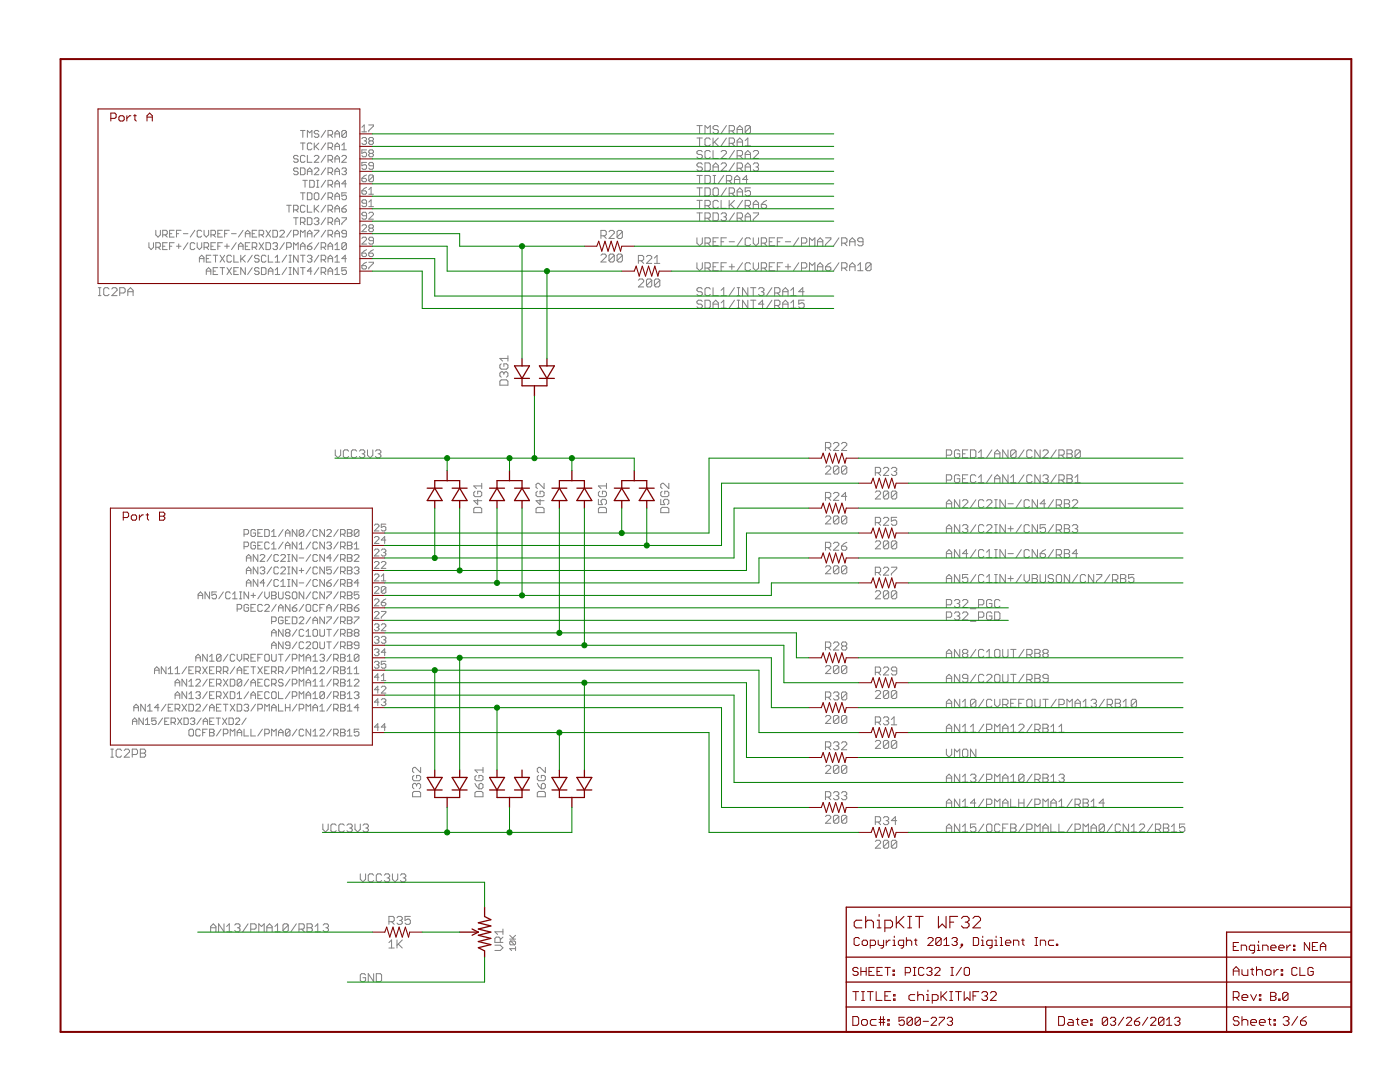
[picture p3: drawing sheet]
<svg xmlns="http://www.w3.org/2000/svg" width="279mm" height="216mm" viewBox="0 0 279 216" stroke-linecap="round" stroke-linejoin="round" font-family="sans-serif">
<g fill="none" stroke="#808080" stroke-width=".2">
<path d="M59.5 31.2l-.2-.2h-.5l-.2 .2v.3l.2 .2h.5l.2 .2v.3l-.2 .2h-.5l-.2-.2M59.5 33.7l-.2-.2h-.5l-.2 .5 .2 .2h.5l.2 .2v.2l-.2 .3h-.5l-.2-.3M60 26h.9M60 28.5h.9M60 33.5h.6l.3 .2v.9l-.3 .3h-.6zM60 38.5h.9M60.4 26v1.4M60.4 28.5v1.4M60.4 38.5v1.4M60.4 36h.9M60.9 31.2l-.3-.2h-.4l-.2 .2v1l.2 .2h.4l.3-.2M60.9 36v1.4"/>
<path d="M61.3 27.4v-1.4l.5 .5 .5-.5v1.4M61.3 31v1.4h1M61.3 34.9v-.9l.5-.5 .5 .5v.9M61.3 38.5h.7l.3 .2v.9l-.3 .3h-.7zM61.3 34.2h1M61.8 36h.7l.2 .2v.9l-.2 .3h-.7zM62.3 28.7l-.3-.2h-.4l-.3 .2v1l.3 .2h.4l.3-.2M62.7 28.5v1.4M62.7 31.2l.2-.2h.5l.2 .2v.3l-.9 .9h.9M62.7 33.7l.2-.2h.5l.2 .2v.3l-.9 .9h.9M62.9 38.5h.5l.2 .2v.9l-.2 .3h-.5l-.2-.3v-.9zM62.9 29.2l.7 .7"/>
<path d="M63.2 36h.4M63.2 37.4h.4M63.4 36v1.4M63.6 26.3l-.2-.3h-.5l-.2 .3v.2l.2 .2h.5l.2 .2v.3l-.2 .2h-.5l-.2-.2M63.6 28.5l-.9 .9M65 26l-.9 1.4M65 28.5l-.9 1.4M65 31l-.9 1.4M65 33.5l-.9 1.4M65 36l-.9 1.4M65 38.5l-.9 1.4M65.5 26.9h.6l.3-.2v-.4l-.3-.3h-.6v1.4"/>
<path d="M65.5 29.4h.6l.3-.2v-.5l-.3-.2h-.6v1.4M65.5 31.9h.6l.3-.2v-.5l-.3-.2h-.6v1.4M65.5 34.4h.6l.3-.2v-.5l-.3-.2h-.6v1.4M65.5 36.9h.6l.3-.2v-.5l-.3-.2h-.6v1.4M65.5 39.4h.6l.3-.2v-.5l-.3-.2h-.6v1.4M65.9 36.9l.5 .5M65.9 26.9l.5 .5M65.9 29.4l.5 .5M65.9 31.9l.5 .5M65.9 34.4l.5 .5M65.9 39.4l.5 .5M66.8 26.7h1"/>
<path d="M66.8 27.4v-.9l.5-.5 .5 .5v.9M66.8 29.9v-.9l.5-.5 .5 .5v.9M66.8 32.4v-.9l.5-.5 .5 .5v.9M66.8 34.9v-.9l.5-.5 .5 .5v.9M66.8 37.4v-1l.5-.4 .5 .4v1M66.8 39.9v-1l.5-.4 .5 .4v1M66.8 29.2h1M66.8 31.7h1M66.8 34.2h1M66.8 36.7h1M66.8 39.2h1M68.2 31.2l.3-.2h.4l.2 .2v.3l-.9 .9h.9"/>
<path d="M68.2 33.7l.3-.2h.4l.2 .2-.2 .5M68.2 29.9h.9M68.2 29l.5-.5v1.4M68.7 34.2h.2M68.9 34.2l.2 .2v.2l-.2 .3h-.4l-.3-.3M69.1 26.3l-.2-.3h-.4l-.3 .3v.9M69.1 26.3v.9l-.2 .2h-.4l-.3-.2M69.1 38.5h-.9v.7l.5-.3h.2l.2 .3v.4l-.2 .3h-.4l-.3-.3M69.1 26.3l-.9 .9M69.1 36.7h-.9l.7-.7v1.4M72.2 25.4l.5-.5v1.4M72.2 26.3h1"/>
<path d="M72.2 27.7l.3-.3h.4l.3 .3-.3 .4M72.2 35.6h.7l.3 .2v.2l-.3 .3h-.4l-.3-.3zM72.2 38.1h.7l.3 .2v.2l-.3 .3h-.4l-.3-.3zM72.7 28.1h.2M72.9 28.1l.3 .2v.3l-.3 .2h-.4l-.3-.2M73.2 29.9h-1v.7l.5-.2h.2l.3 .2v.5l-.3 .2h-.4l-.3-.2M73.2 32.4h-1v.7l.5-.2 .5 .2v.4l-.3 .3h-.4l-.3-.3M73.2 34.9l-.5 .2-.5 .5M73.2 37.4l-1 .7M73.6 24.9h.9v.3l-.9 .9v.2M73.6 38.8h.9M73.6 37.8l.5-.4v1.4"/>
<path d="M73.8 28.1l-.2-.2 .2-.5h.5l.2 .3-.2 .4M73.8 28.1l-.2 .2v.3l.2 .2h.5l.2-.2v-.3l-.2-.2M73.8 30.6l-.2-.2v-.3l.2-.2h.5l.2 .2v.3l-.2 .2M73.8 30.6l-.2 .2 .2 .5h.5l.2-.2-.2-.5M73.8 28.1h.5M73.8 30.6h.5M74.5 33.1h-.7l-.2-.2v-.3l.2-.2h.5l.2 .2v.9l-.2 .3h-.5l-.2-.3M74.5 35.1v.9l-.2 .3h-.5l-.2-.3M74.5 35.1l-.2-.2h-.5l-.2 .2v.9M74.5 35.1l-.9 .9M139.1 25.1h1.1M139.1 27.5h1.1"/>
<path d="M139.1 35h1.1M139.1 37.5h1.1M139.1 40h1.1M139.6 25.1v1.5M139.6 27.5v1.6M139.6 35v1.6M139.6 37.5v1.6M139.6 40v1.6M140.2 30.3l-.3-.3h-.5l-.3 .3v.3l.3 .2h.5l.3 .3v.2l-.3 .3h-.5l-.3-.3M140.2 32.8l-.3-.3h-.5l-.3 .3v.2l.3 .3h.5l.3 .3v.2l-.3 .3h-.5l-.3-.3M140.7 26.6v-1.5l.5 .5 .6-.5v1.5M140.7 32.5h.8l.3 .3v1l-.3 .3h-.8z"/>
<path d="M140.7 35h.8l.3 .3v1l-.3 .3h-.8zM140.7 37.5h.8l.3 .3v1l-.3 .3h-.8zM141.8 27.8l-.3-.3h-.5l-.3 .3v1.1l.3 .2h.5l.3-.2M141.8 30.3l-.3-.3h-.5l-.3 .3v1l.3 .3h.5l.3-.3M142.3 27.5v1.6M142.3 30v1.6h1.1M142.3 34.1v-1.1l.5-.5 .6 .5v1.1M142.3 33.3h1.1M142.3 35h.5M142.3 36.6h.5M142.6 37.5h.5l.3 .3v1l-.3 .3h-.5l-.3-.3v-1zM142.6 28.3l.8 .8"/>
<path d="M142.6 35v1.6M143.4 27.5l-1.1 1.1M143.4 25.3l-.3-.2h-.5l-.3 .2v.3l.3 .2h.5l.3 .3v.3l-.3 .2h-.5l-.3-.2M143.9 30.3l.3-.3h.5l.3 .3v.3l-1.1 1h1.1M143.9 32.8l.3-.3h.5l.3 .3v.2l-1.1 1.1h1.1M143.9 40v1.6h1.1M144.4 35l-1 1.6M145 25.1l-1.1 1.5M145 27.5l-1.1 1.6M145 36.1h.8l.2-.3v-.5l-.2-.3h-.8v1.6M145 37.5l-1.1 1.6M145.5 36.1l.5 .5"/>
<path d="M145.5 38.6h.8l.3-.3v-.5l-.3-.3h-.8v1.6M145.5 26.1h.8l.3-.3v-.5l-.3-.2h-.8v1.5M145.5 28.6h.8l.3-.3v-.5l-.3-.3h-.8v1.6M145.5 40v1.6M146 26.1l.6 .5M146 28.6l.6 .5M146 38.6l.6 .5M146.6 36.6v-1.1l.5-.5 .5 .5v1.1M146.6 30l-1.1 1.6M146.6 32.5l-1.1 1.6M146.6 35.8h1M146.6 40l-1.1 1"/>
<path d="M147.1 26.6v-1l.5-.5 .6 .5v1M147.1 29.1v-1l.5-.6 .6 .6v1M147.1 25.8h1.1M147.1 31.1h.8l.3-.3v-.5l-.3-.3h-.8v1.6M147.1 33.6h.8l.3-.3v-.5l-.3-.3h-.8v1.6M147.1 39.1v-1.1l.5-.5 .6 .5v1.1M147.1 28.3h1.1M147.1 38.3h1.1M147.6 31.1l.6 .5M147.6 33.6l.6 .5M148.2 40l-1.1 1.6M148.7 31.6v-1l.5-.6 .6 .6v1"/>
<path d="M148.7 34.1v-1.1l.5-.5 .6 .5v1.1M148.7 29.1h1.1M148.7 28.1l.5-.6v1.6M148.7 30.8h1.1M148.7 33.3h1.1M149.2 35.8h-1l.8-.8v1.6M149.8 37.5h-1.1v.8l.5-.3h.3l.3 .3v.5l-.3 .3h-.5l-.3-.3M149.8 25.3l-.3-.2h-.5l-.3 .2v1.1M149.8 25.3v1.1l-.3 .2h-.5l-.3-.2M149.8 25.3l-1.1 1.1M150.3 30.3l.3-.3h.5l.3 .3v.3l-1.1 1h1.1M150.3 32.8l.3-.3h.5l.3 .3v.2l-.3 .3"/>
<path d="M150.9 33.3h.2M151.1 33.3l.3 .3v.2l-.3 .3h-.5l-.3-.3M153 40l-.5 .3-.6 .5M19.6 59h.6M19.6 57.4h.6M19.9 57.4v1.6M21.8 57.7l-.3-.3h-.5l-.3 .3v1l.3 .3h.5l.3-.3M22.3 57.7l.3-.3h.5l.3 .3v.2l-1.1 1.1h1.1M23.9 58.5h.8l.3-.3v-.5l-.3-.3h-.8v1.6M25.5 59v-1.1l.5-.5 .6 .5v1.1M25.5 58.2h1.1M29.7 48.4v.9l.5 .5 .4-.5v-.9"/>
<path d="M31.1 46v.9l.4 .4 .5-.4v-.9M31.1 49.3h.7l.2-.2v-.4l-.2-.3h-.7v1.4M31.5 49.3l.5 .5M32.5 46.9h.6l.3-.3v-.4l-.3-.2h-.6v1.3M32.5 49.1h.4M32.9 46.9l.5 .4M33.4 48.4h-.9v1.4h.9M33.8 46.6h.5M33.8 49.1h.5M34.8 46h-1v1.3h1M34.8 48.4h-1v1.4M35.2 46.6h.5"/>
<path d="M35.2 49.1h.9M35.7 48.7v.9M36.1 46h-.9v1.3M36.6 46.6h.9M37.5 48.4l-.9 1.4M38.9 46l-.9 1.3M38.9 48.7l-.2-.3h-.5l-.2 .3v.9l.2 .2h.5l.2-.2M39.3 48.4v.9l.5 .5 .5-.5v-.9M39.8 52.3v-.9l.5-.5 .4 .5v.9M39.8 51.6h.9M40.3 46.2l-.3-.2h-.4l-.3 .2v.9l.3 .2h.4l.3-.2M40.7 46v.9l.5 .4 .4-.4v-.9"/>
<path d="M40.7 49.3h.7l.2-.2v-.4l-.2-.3h-.7v1.4M41.2 49.3l.4 .5M41.2 51.6h.4M41.2 54.8v-.9l.4-.5 .5 .5v.9M41.2 54.1h.9M42.1 50.9h-.9v1.4h.9M42.1 46.9h.7l.2-.3v-.4l-.2-.2h-.7v1.3M42.1 49.1h.4M42.5 46.9l.5 .4M42.5 50.9h1M42.5 54.1h.5M43 48.4h-.9v1.4h.9"/>
<path d="M43 50.9v1.4M43.5 53.4h-1v1.4h1M43.5 46.6h.4M43.5 49.1h.4M43.9 50.9l.9 1.4M43.9 53.4h.9M44.4 46h-.9v1.3h.9M44.4 48.4h-.9v1.4M44.4 53.4v1.4M44.8 46.6h.5M44.8 49.1h1M44.8 50.9l-.9 1.4"/>
<path d="M45.3 48.7v.9M45.3 53.4l.9 1.4M45.8 46h-1v1.3M46.2 51.2l-.2-.3h-.5l-.2 .3v.9l.2 .2h.5l.2-.2M46.2 46.6h.9M46.2 53.4l-.9 1.4M46.7 50.9v1.4h.9M46.7 54.1h.4M47.1 48.4l-.9 1.4M47.6 49.8v-.9l.4-.5 .5 .5v.9M47.6 49.1h.9M47.6 53.4h-.9v1.4h.9"/>
<path d="M48 50.9v1.4M48.3 51.6l.7 .7M48.5 46l-.9 1.3M49 53.4v1.4l-1-1.4v1.4M49 50.9l-1 .9M49 46.6h.9M49 47.3v-.9l.4-.4 .5 .4v.9M49 49.1h.4M49.9 48.4h-.9v1.4h.9M50.3 46.6h.5M50.3 49.3h.7l.2-.2v-.4l-.2-.3h-.7v1.4M50.3 50.9l-.9 1.4"/>
<path d="M50.3 53.4l-.9 1.4M50.8 49.3l.4 .5M51.2 46h-.9v1.3h.9M51.7 51.2l-.2-.3h-.5l-.2 .5 .2 .2h.5l.2 .2v.3l-.2 .2h-.5l-.2-.2M51.7 46.9h.7l.2-.3v-.4l-.2-.2h-.7v1.3M51.7 53.6l-.2-.2h-.5l-.2 .2v.3l.2 .2h.5l.2 .4-.2 .3h-.5l-.2-.3M51.7 48.4l.9 1.4M52.2 46.9l.4 .4M52.2 53.4h.7l.2 .2v.9l-.2 .3h-.7zM52.6 48.4l-.9 1.4M53.1 51.2l-.2-.3h-.5l-.2 .3v.9l.2 .2h.5l.2-.2M53.1 46l.9 1.3"/>
<path d="M53.1 48.4h.7l.2 .3v.9l-.2 .2h-.7zM53.6 50.9v1.4h.9M53.6 54.8v-.9l.4-.5 .5 .5v.9M53.6 54.1h.9M54 46l-.9 1.3M54.5 46h.7l.2 .2v.9l-.2 .2h-.7zM54.5 48.7l.2-.3h.5l.2 .3-.2 .4M54.9 52.3h.9M54.9 51.4l.5-.5v1.4M54.9 53.9l.5-.5v1.4M54.9 49.1h.3M54.9 54.8h.9"/>
<path d="M55.2 49.1l.2 .2-.2 .5h-.5l-.2-.2M55.8 46.2l.3-.2h.4l.2 .2v.2l-.9 .9h.9M56.7 48.4l-.9 1.4M57.2 41h.9M57.2 49.3h.7l.2-.2v-.4l-.2-.3h-.7v1.4M57.2 50.9l-.9 1.4M57.2 53.4l-.9 1.4M57.7 52.3h.4M57.7 41v1.3M57.7 50.9h.4M57.7 53.4h.4M57.7 54.8h.4"/>
<path d="M57.9 50.9v1.4M57.9 53.4v1.4M58.1 46l-.9 1.3M58.6 49.8v-1.4l.5 .5 .4-.5v1.4M58.6 46.9h.7l.2-.3v-.4l-.2-.2h-.7v1.3M58.6 41.9h.7l.2-.2v-.5l-.2-.2h-.7v1.3M58.6 43.5h.9M59.1 41.9l.4 .4M59.1 43.5v1.3M59.5 50.9v1.4l-.9-1.4v1.4M59.5 53.4v1.4l-.9-1.4v1.4M60 44.4h.6l.3-.3v-.4l-.3-.2h-.6v1.3"/>
<path d="M60 47.3v-1.3l.4 .4 .5-.4v1.3M60 49.8v-.9l.4-.5 .5 .5v.9M60 49.1h.9M60 50.9h.9M60 53.4h.9M60.4 50.9v1.4M60.4 53.4v1.4M60.4 44.4l.5 .4M60.9 41.2l-.3-.2h-.4l-.2 .2v.9l.2 .2h.4l.3-.2M61.3 47.3v-.9l.5-.4 .5 .4v.9M61.3 41v1.3h1M61.3 43.5h.7l.3 .2v.9l-.3 .2h-.7z"/>
<path d="M61.3 49.1h.7l.3 .2v.3l-.3 .2h-.4l-.3-.2zM61.3 51.2l.3-.3h.4l.3 .3-.3 .4M61.3 46.6h1M61.8 51.6h.2M62 51.6l.3 .2v.3l-.3 .2h-.4l-.3-.2M62.3 54.1h-1l.7-.7v1.4M62.3 48.4l-1 .7M62.7 46h.9v.2l-.9 .9v.2M62.7 41v1.3M62.7 43.7l.2-.2h.5l.2 .2v.2l-.2 .2M62.9 41.7l.7 .6M63.2 44.1h.2"/>
<path d="M63.4 44.1l.2 .3v.2l-.2 .2h-.5l-.2-.2M63.6 41l-.9 .9M63.6 48.4l-.9 1.4M63.6 50.9l-.9 1.4M63.6 53.4l-.9 1.4M64.1 51.8h.7l.2-.2v-.4l-.2-.3h-.7v1.4M64.1 49.3h.7l.2-.2v-.4l-.2-.3h-.7v1.4M64.1 54.3h.7l.2-.2v-.5l-.2-.2h-.7v1.4M64.6 49.3l.4 .5M64.6 51.8l.4 .5M64.6 54.3l.4 .5M65 41l-.9 1.3"/>
<path d="M65 43.5l-.9 1.3M65 46l-.9 1.3M65.5 54.8v-.9l.4-.5 .5 .5v.9M65.5 41.9h.6l.3-.2v-.5l-.3-.2h-.6v1.3M65.5 46.9h.6l.3-.3v-.4l-.3-.2h-.6v1.3M65.5 44.4h.6l.3-.3v-.4l-.3-.2h-.6v1.3M65.5 49.8v-.9l.4-.5 .5 .5v.9M65.5 52.3v-.9l.4-.5 .5 .5v.9M65.5 49.1h.9M65.5 51.6h.9M65.5 54.1h.9M65.9 41.9l.5 .4"/>
<path d="M65.9 44.4l.5 .4M65.9 46.9l.5 .4M66.8 52.3h1M66.8 42.3v-.9l.5-.4 .5 .4v.9M66.8 44.8v-.9l.5-.4 .5 .4v.9M66.8 47.3v-.9l.5-.4 .5 .4v.9M66.8 41.7h1M66.8 44.1h1M66.8 46.6h1M66.8 49.8h1M66.8 48.9l.5-.5v1.4M66.8 51.4l.5-.5v1.4"/>
<path d="M66.8 53.9l.5-.5v1.4M66.8 54.8h1M68.2 41.7h.7l.2 .4-.2 .2h-.4l-.3-.2zM68.2 43.5h.9v.2l-.9 .9v.2M69.1 48.7l-.2-.3h-.4l-.3 .3v.9M69.1 46.6h-.6l-.3-.2v-.2l.3-.2h.4l.2 .2v.9l-.2 .2h-.4l-.3-.2M69.1 53.4h-.9v.7l.5-.2h.2l.2 .2v.4l-.2 .3h-.4l-.3-.3M69.1 48.7v.9l-.2 .2h-.4l-.3-.2M69.1 51.6h-.9l.7-.7v1.4M69.1 41l-.9 .7M69.1 48.7l-.9 .9M72.2 45.1l.3-.2h.4l.3 .2v.2l-1 .9h1"/>
<path d="M72.2 47.6l.3-.3h.4l.3 .3v.2l-1 .9h1M72.2 50.5h.7l.3 .2v.3l-.3 .2h-.4l-.3-.2zM72.2 53h.7l.3 .2v.3l-.3 .2h-.4l-.3-.2zM73.2 40.6h-.7l-.3-.3 .3-.4h.4l.3 .2v.9l-.3 .2h-.4l-.3-.2M73.2 43.1h-.7l-.3-.3v-.2l.3-.2h.4l.3 .2v.9l-.3 .2h-.4l-.3-.2M73.2 49.8l-1 .7M73.2 52.3l-.5 .2-.5 .5M73.6 42.6l.2-.2h.5l.2 .2v.2l-.9 .9h.9M73.6 50.5h.7l.2 .2v.3l-.2 .2h-.5l-.2-.2zM73.6 52.3h.9v.2l-.9 1v.2M73.6 40.3l.5-.4v1.3M73.6 41.2h.9"/>
<path d="M73.8 45.5l-.2-.2 .2-.4h.5l.2 .2-.2 .4M73.8 45.5l-.2 .3v.2l.2 .2h.5l.2-.2v-.2l-.2-.3M73.8 45.5h.5M74.5 48h-.7l-.2-.2v-.2l.2-.3h.5l.2 .3v.9l-.2 .2h-.5l-.2-.2M74.5 49.8l-.9 .7M119.9 50.9l.3-.2h.5l.3 .2v.3l-1.1 1.1h1.1M119.9 47.1h.8l.3-.3v-.6l-.3-.2h-.8v1.6M120.5 47.1l.5 .5M121.5 46.2l.3-.2h.5l.3 .2v.3l-1.1 1.1h1.1M122.6 50.9v1.1l-.3 .3h-.5l-.3-.3M122.6 50.9l-.3-.2h-.5l-.3 .2v1.1M122.6 50.9l-1.1 1.1"/>
<path d="M124.2 50.9v1.1l-.3 .3h-.5l-.3-.3M124.2 50.9l-.3-.2h-.5l-.3 .2v1.1M124.2 46.2l-.3-.2h-.5l-.3 .2v1.1M124.2 46.2v1.1l-.3 .3h-.5l-.3-.3M124.2 50.9l-1.1 1.1M124.2 46.2l-1.1 1.1M127.4 55.9l.3-.2h.5l.3 .2v.3l-1.1 1.1h1.1M127.4 52h.8l.3-.2v-.6l-.3-.2h-.8v1.6M127.9 52l.6 .6M129 51.2l.3-.2h.5l.3 .2v.3l-1.1 1.1h1.1M130.1 55.9v1.1l-.3 .3h-.5l-.3-.3M130.1 55.9l-.3-.2h-.5l-.3 .2v1.1"/>
<path d="M130.1 55.9l-1.1 1.1M130.6 52.6h1.1M130.6 51.5l.5-.5v1.6M131.7 55.9v1.1l-.3 .3h-.5l-.3-.3M131.7 55.9l-.3-.2h-.5l-.3 .2v1.1M131.7 55.9l-1.1 1.1M139.1 47.5v1l.5 .5 .6-.5v-1M139.1 52.4v1.1l.5 .5 .6-.5v-1.1M139.1 42.5h1.1M139.6 42.5v1.6M140.2 57.7l-.3-.3h-.5l-.3 .3v.2l.3 .3h.5l.3 .3v.2l-.3 .3h-.5l-.3-.3M140.7 41h.8l.3-.2v-.5l-.3-.3h-.8v1.6"/>
<path d="M140.7 43.5h.8l.3-.2v-.6l-.3-.2h-.8v1.6M140.7 48.5h.8l.3-.3v-.5l-.3-.2h-.8v1.5M140.7 53.5h.8l.3-.3v-.5l-.3-.3h-.8v1.6M140.7 59.9h.8l.3 .3v1l-.3 .3h-.8zM141.2 41l.6 .6M141.2 43.5l.6 .6M141.2 48.5l.6 .5M141.2 53.5l.6 .5M141.8 57.7l-.3-.3h-.5l-.3 .3v1l.3 .3h.5l.3-.3M142.3 57.4v1.6h1.1M142.3 42.5h.8l.3 .2v1.1l-.3 .3h-.8zM142.3 48.2h.5"/>
<path d="M142.3 53.2h.5M143.4 40.3l-.3-.3h-.5l-.3 .3v1l.3 .3h.5l.3-.3M143.4 47.5h-1.1v1.5h1.1M143.4 52.4h-1.1v1.6h1.1M143.9 59h1.1M143.9 42.7l.3-.2h.5l.3 .2v.3l-.3 .3M143.9 48.2h.5M143.9 53.2h.5M143.9 57.9l.5-.5v1.6M144.4 43.3h.3M144.7 43.3l.3 .2v.3l-.3 .3h-.5l-.3-.3M145 47.5h-1.1v1.5"/>
<path d="M145 52.4h-1.1v1.6M145.5 48.2h1.1M145.5 53.2h1.1M145.8 40.8l.8 .8M146 52.7v1.1M146.6 42.5l-1.1 1.6M146.6 57.4l-1.1 1.6M146.6 59.9l-1.1 1.6M147.1 59h.5M147.1 57.4h.5M147.1 43.5h.8l.3-.2v-.6l-.3-.2h-.8v1.6M147.1 59.9h.5"/>
<path d="M147.4 57.4v1.6M147.4 59.9v1.6M147.6 43.5l.6 .6M148.2 47.5l-1.1 1.5M148.2 52.4l-1.1 1.6M148.7 41h.8l.3-.2v-.5l-.3-.3h-.8v1.6M148.7 44.1v-1.1l.5-.5 .6 .5v1.1M148.7 43.3h1.1M149.2 57.4v1.6l-1-1.6v1.6M149.2 59.9v1.6l-1-1.6v1.6M149.2 41l.6 .6M149.8 52.7l-.3-.3h-.5l-.3 .3v1.1l.3 .2h.5l.3-.2"/>
<path d="M149.8 47.7l-.3-.2h-.5l-.3 .2v1.1l.3 .2h.5l.3-.2M149.8 57.4h1.1M149.8 59.9h1.1M150.3 47.5v1l.6 .5 .5-.5v-1M150.3 41.6v-1.1l.6-.5 .5 .5v1.1M150.3 42.5h1.1v.2l-1.1 1.1v.3M150.3 52.4v1.1l.6 .5 .5-.5v-1.1M150.3 57.4v1.6M150.3 59.9v1.6M150.3 40.8h1.1M151.4 57.7l.3-.3h.5l.3 .3v.2l-.3 .3M151.9 48.5h.8l.3-.3v-.5l-.3-.2h-.8v1.5"/>
<path d="M151.9 58.2h.3M151.9 40.8h.8l.3 .2v.3l-.3 .3h-.5l-.3-.3zM151.9 53.5h.8l.3-.3v-.5l-.3-.3h-.8v1.6M152.2 58.2l.3 .3v.2l-.3 .3h-.5l-.3-.3M152.5 48.5l.5 .5M152.5 53.5l.5 .5M153.5 48.2h.6M153.5 53.2h.6M154.1 57.4l-1.1 1.6M154.1 59.9l-1.1 1.6M154.6 58.5h.8l.3-.3v-.5l-.3-.3h-.8v1.6M154.6 47.5h-1.1v1.5h1.1"/>
<path d="M154.6 52.4h-1.1v1.6h1.1M155.1 48.2h.6M155.1 53.2h.6M155.1 58.5l.6 .5M156.2 47.5h-1.1v1.5M156.2 52.4h-1.1v1.6M156.2 58.2h1.1M156.2 59v-1.1l.5-.5 .6 .5v1.1M156.7 48.2h1.1M156.7 53.2h1.1M157.3 52.7v1.1M157.8 57.9l.5-.5v1.6"/>
<path d="M157.8 59h1.1M159.4 47.5l-1.1 1.5M159.4 52.4l-1.1 1.6M160 48.5h.7l.3-.3v-.5l-.3-.2h-.7v1.5M160 53.5h.7l.3-.3v-.5l-.3-.3h-.7v1.6M160.5 58.2h-1.1l.8-.8v1.6M160.5 59.9h-1.1v.8l.5-.3h.3l.3 .3v.5l-.3 .3h-.5l-.3-.3M161.5 49v-1.5l.6 .5 .5-.5v1.5M161.5 54v-1.6l.6 .6 .5-.6v1.6M163.2 48.2h1M163.2 49v-1l.5-.5 .5 .5v1M163.2 54v-1l.5-.6 .5 .6v1"/>
<path d="M163.2 53.2h1M164.8 47.5h1v.2l-1 1.1v.2M164.8 53.2h.8l.2 .3v.3l-.2 .2h-.6l-.2-.2zM165.8 52.4l-.5 .3-.5 .5M167.4 47.5l-1 1.5M167.4 52.4l-1 1.6M168 48.5h.8l.2-.3v-.5l-.2-.2h-.8v1.5M168 53.5h.8l.2-.3v-.5l-.2-.3h-.8v1.6M168.5 48.5l.5 .5M168.5 53.5l.5 .5M169.6 48.2h1M169.6 49v-1l.5-.5 .5 .5v1"/>
<path d="M169.6 54v-1l.5-.6 .5 .6v1M169.6 53.2h1M171.2 54h1M171.2 53l.5-.6v1.6M172.2 48.2h-.8l-.2-.2v-.3l.2-.2h.6l.2 .2v1.1l-.2 .2h-.6l-.2-.2M173.8 52.7l-.2-.3h-.5l-.3 .3v1.1M173.8 52.7v1.1l-.2 .2h-.5l-.3-.2M173.8 52.7l-1 1.1M99.8 76.1l.2-.3h1.1l.3 .3v.8h-1.6zM100 72.6l-.2 .3v.5l.2 .3h1.1l.3-.3v-.5l-.3-.3h-.5v.5M100.6 74.5l.2-.3h.3l.3 .3v.5l-.3 .3M100.6 74.5l-.3-.3h-.3l-.2 .3v.5l.2 .3"/>
<path d="M100.6 74.5v.2M101.4 71v1.1M101.4 71.5h-1.6l.5 .6M140.2 60.2l-.3-.3h-.5l-.3 .3v.2l.3 .3h.5l.3 .3v.2l-.3 .3h-.5l-.3-.3M142.3 61.5v-1.1l.5-.5 .6 .5v1.1M142.3 60.7h1.1M143.9 60.4l.5-.5v1.6M143.9 61.5h1.1M147.1 61.5h.5M152.5 60.7h-1.1l.8-.8v1.6M154.6 61h.8l.3-.3v-.5l-.3-.3h-.8v1.6M155.1 61l.6 .5"/>
<path d="M156.2 61.5v-1.1l.5-.5 .6 .5v1.1M156.2 60.7h1.1M157.8 60.4l.5-.5v1.6M157.8 61.5h1.1M66.9 89.8v1l.6 .6 .5-.6v-1M69.6 90l-.3-.2h-.5l-.3 .2v1.1l.3 .3h.5l.3-.3M71.2 90l-.3-.2h-.5l-.3 .2v1.1l.3 .3h.5l.3-.3M71.7 90l.3-.2h.5l.3 .2v.3l-.3 .3M72.3 90.6h.2M72.5 90.6l.3 .2v.3l-.3 .3h-.5l-.3-.3M73.3 89.8v1l.6 .6 .5-.6v-1M74.9 90l.3-.2h.5l.3 .2v.3l-.3 .3"/>
<path d="M75.5 90.6h.2M75.7 90.6l.3 .2v.3l-.3 .3h-.5l-.3-.3M94.8 98l-.2 .3v.5l.2 .3h1.1l.2-.3v-.5l-.2-.3h-.6v.6M95.3 99.6v1.1l-.7-.8h1.5M96.1 96.4v1.1M96.1 97h-1.5l.5 .5M107.3 98l-.3 .3v.5l.3 .3h1l.3-.3v-.5l-.3-.3h-.5v.6M107.8 99.6v1.1l-.8-.8h1.6M108.6 96.4v1.1l-1.1-1.1h-.2l-.3 .3v.5l.3 .3M119.4 99.6v1.1h.8l-.2-.5v-.3l.2-.3h.6l.2 .3v.5l-.2 .3M119.7 98l-.3 .3v.5l.3 .3h1.1l.2-.3v-.5l-.2-.3h-.6v.6M121 97h-1.6l.6 .5"/>
<path d="M121 96.4v1.1M131.9 99.6v1.1h.8l-.3-.5v-.3l.3-.3h.5l.3 .3v.5l-.3 .3M132.1 98l-.2 .3v.5l.2 .3h1.1l.3-.3v-.5l-.3-.3h-.5v.6M133.5 96.4v1.1l-1.1-1.1h-.3l-.2 .3v.5l.2 .3M164.7 93.3l.3-.3h.5l.3 .3v.2l-1.1 1.1h1.1M164.7 89.3h.8l.3-.2v-.5l-.3-.3h-.8v1.6M164.7 99.3h.8l.3-.3v-.5l-.3-.2h-.8v1.5M165.3 89.3l.5 .6M165.3 99.3l.5 .5M166.3 88.6l.3-.3h.5l.3 .3v.2l-1.1 1.1h1.1M166.3 98.5l.3-.2h.5l.3 .2v.3l-1.1 1h1.1M167.4 93.3v1l-.3 .3h-.5l-.3-.3"/>
<path d="M167.4 93.3l-.3-.3h-.5l-.3 .3v1M167.4 93.3l-1.1 1M167.9 88.6l.3-.3h.5l.3 .3v.2l-1.1 1.1h1.1M169 93.3v1l-.3 .3h-.5l-.3-.3M169 93.3l-.3-.3h-.5l-.3 .3v1M169 93.3l-1.1 1M169 99h-1.1l.8-.7v1.5M174.7 98.2l.2-.2h.6l.2 .2v.3l-1 1.1h1M174.7 94.3h.8l.2-.2v-.6l-.2-.2h-.8v1.6M175.2 94.3l.5 .6M176.3 93.5l.3-.2h.5l.3 .2v.3l-1.1 1.1h1.1M177.4 98.2v1.1l-.3 .3h-.5l-.3-.3"/>
<path d="M177.4 98.2l-.3-.2h-.5l-.3 .2v1.1M177.4 98.2l-1.1 1.1M177.9 93.5l.3-.2h.5l.3 .2v.3l-.3 .3M178.4 94.1h.3M178.7 94.1l.3 .2v.3l-.3 .3h-.5l-.3-.3M179 98.2v1.1l-.3 .3h-.5l-.3-.3M179 98.2l-.3-.2h-.5l-.3 .2v1.1M179 98.2l-1.1 1.1M188.9 90.8h.8l.2-.2v-.6l-.2-.2h-.8v1.6M188.9 95.8h.8l.2-.3v-.5l-.2-.3h-.8v1.6M191.5 90l-.2-.2h-.6l-.2 .2v1.1l.2 .3h.6l.2-.3v-.5h-.5M191.5 95l-.2-.3h-.6l-.2 .3v1.1l.2 .2h.6l.2-.2v-.6h-.5"/>
<path d="M191.5 99.7v1.6l-1-1.6v1.6M192.1 90.6h.5M192.1 100l.2-.3h.6l.2 .3v.2l-1 1.1h1M192.1 95.5h.5M193.1 89.8h-1v1.6h1M193.1 94.7h-1v1.6h1M193.7 89.8h.8l.3 .2v1.1l-.3 .3h-.8zM194.8 99.7l-1.1 1.6M194.8 95l-.3-.3h-.5l-.3 .3v1.1l.3 .2h.5l.3-.2M195.3 91.4h1M195.3 90.3l.5-.5v1.6M195.3 95.3l.5-.6v1.6"/>
<path d="M195.3 96.3h1M196.3 100l-.2-.3h-.5l-.3 .3v1l.3 .3h.5l.2-.3M196.9 100l.3-.3h.5l.3 .3v.2l-1.1 1.1h1.1M198 89.8l-1.1 1.6M198 94.7l-1.1 1.6M198.5 90.6h1.1M198.5 99.7h.5M198.5 91.4v-1.1l.5-.5 .6 .5v1.1M198.5 96.3v-1l.5-.6 .6 .6v1M198.5 95.5h1.1M198.8 99.7v1.6M200.6 99.7v1.6l-1-1.6v1.6"/>
<path d="M201.2 89.8v1.6l-1.1-1.6v1.6M201.2 94.7v1.6l-1.1-1.6v1.6M201.7 96.3h1.1M201.7 95.3l.5-.6v1.6M202.8 90l-.3-.2h-.5l-.3 .2v1.1M202.8 90v1.1l-.3 .3h-.5l-.3-.3M202.8 90l-1.1 1.1M203.8 99.7l-1 1.6M204.4 89.8l-1.1 1.6M204.4 94.7l-1.1 1.6M205.4 100l-.2-.3h-.6l-.2 .3v1l.2 .3h.6l.2-.3M206 90l-.3-.2h-.5l-.3 .2v1.1l.3 .3h.5l.3-.3"/>
<path d="M206 95l-.3-.3h-.5l-.3 .3v1.1l.3 .2h.5l.3-.2M207.1 99.7v1.6l-1.1-1.6v1.6M207.6 89.8v1.6l-1.1-1.6v1.6M207.6 94.7v1.6l-1.1-1.6v1.6M208.1 90l.3-.2h.5l.3 .2v.3l-1.1 1.1h1.1M208.1 95l.3-.3h.5l.3 .3v.3l-.3 .2M208.7 95.5h.2M208.9 95.5l.3 .3v.3l-.3 .2h-.5l-.3-.2M210.2 99.7l-1 1.6M210.8 89.8l-1.1 1.6M210.8 94.7l-1.1 1.6M211.3 90.8h.8l.3-.2v-.6l-.3-.2h-.8v1.6"/>
<path d="M211.3 95.8h.8l.3-.3v-.5l-.3-.3h-.8v1.6M211.9 90.8l.5 .6M211.9 95.8l.5 .5M212.4 99.7h.8l.3 .3v.2l-.3 .3 .3 .3v.2l-.3 .3h-.8zM212.9 89.8h.8l.3 .2v.3l-.3 .3 .3 .2v.3l-.3 .3h-.8zM212.9 90.6h.8M212.9 94.7h.8l.3 .3v.3l-.3 .2 .3 .3v.3l-.3 .2h-.8zM212.9 95.5h.8M214 100l.3-.3h.5l.3 .3v.2l-1.1 1.1h1.1M214.5 95.3l.6-.6v1.6M214.5 96.3h1.1M215.6 90l-.3-.2h-.5l-.3 .2v1.1"/>
<path d="M215.6 90v1.1l-.3 .3h-.5l-.3-.3M215.6 90l-1.1 1.1M39.5 119.5v-.9l.5-.5 .4 .5v.9M39.5 118.8h.9M41.8 118.1v1.4l-.9-1.4v1.4M43.2 118.1h-.9v.7l.4-.2h.3l.2 .2v.5l-.2 .2h-.5l-.2-.2M44.6 118.1l-.9 1.4M46 118.3l-.3-.2h-.4l-.3 .2v1l.3 .2h.4l.3-.2M46.4 119.5h.9M46.4 118.6l.5-.5v1.4M47.8 119.5h.4M47.8 118.1h.4"/>
<path d="M48 118.1v1.4M48.7 106.6h.7l.2-.2v-.5l-.2-.2h-.7v1.3M48.7 109.1h.7l.2-.3v-.4l-.2-.2h-.7v1.3M49.2 112v-.9l.4-.4 .5 .4v.9M49.2 114.5v-.9l.4-.5 .5 .5v.9M49.2 117v-.9l.4-.5 .5 .5v.9M49.2 111.3h.9M49.2 113.8h.9M49.2 116.3h.9M49.6 118.1v1.4l-.9-1.4v1.4M50.1 118.8h.9M50.5 118.3v1"/>
<path d="M51 108.4l-.2-.2h-.5l-.2 .2v.9l.2 .2h.5l.2-.2v-.5h-.5M51 105.9l-.2-.2h-.5l-.2 .2v.9l.2 .2h.5l.2-.2v-.4h-.5M51.5 106.4h.4M51.5 110.7v1.3l-1-1.3v1.3M51.5 113.1v1.4l-1-1.4v1.4M51.5 115.6v1.4l-1-1.4v1.4M51.5 108.8h.4M51.9 113.4l.2-.3h.5l.2 .3v.2l-.2 .2M51.9 110.9l.2-.2h.5l.2 .2v.2l-.9 .9h.9M52.4 108.2h-.9v1.3h.9M52.4 105.7h-.9v1.3h.9M52.4 113.8h.2"/>
<path d="M52.4 118.1l-.9 1.4M52.6 113.8l.2 .2v.3l-.2 .2h-.5l-.2-.2M52.8 105.7h.7l.2 .2v.9l-.2 .2h-.7zM52.8 118.1v.9l.5 .5 .4-.5v-.9M52.8 116.3h-.9l.7-.7v1.4M53.7 108.4l-.2-.2h-.4l-.3 .2v.9l.3 .2h.4l.2-.2M54.2 109.5h.9M54.2 118.1h.7l.2 .2v.3l-.2 .2 .2 .5-.2 .2h-.7zM54.2 107h.9M54.2 106.1l.5-.4v1.3M54.2 108.6l.5-.4v1.3M54.2 110.7l-.9 1.3"/>
<path d="M54.2 113.1l-.9 1.4M54.2 115.6l-.9 1.4M54.2 118.8h.7M55.6 113.4l-.2-.3h-.5l-.2 .3v.9l.2 .2h.5l.2-.2M55.6 118.1v1.2l.2 .2h.5l.2-.2v-1.2M55.6 115.9l-.2-.3h-.5l-.2 .3v.9l.2 .2h.5l.2-.2M55.6 110.9l-.2-.2h-.5l-.2 .2v.9l.2 .2h.5l.2-.2M56 113.4l.3-.3h.4l.3 .3v.2l-1 .9h1M56 110.9l.3-.2h.4l.3 .2v.2l-1 .9h1M56 117h1M56 116.1l.5-.5v1.4M56.5 105.7l-.9 1.3"/>
<path d="M56.5 108.2l-.9 1.3M57 106.4h.9M57 107v-.9l.4-.4 .5 .4v.9M57 109.5v-.9l.4-.4 .5 .4v.9M57 108.8h.9M57.4 114.5h.5M57.4 113.1h.5M57.4 112h.5M57.4 110.7h.5M57.4 115.6h.5M57.4 117h.5M57.6 110.7v1.3"/>
<path d="M57.6 113.1v1.4M57.6 115.6v1.4M57.9 118.3l-.3-.2h-.4l-.2 .2v.3l.2 .2h.4l.3 .5-.3 .2h-.4l-.2-.2M58.3 118.3l.3-.2h.4l.2 .2v1l-.2 .2h-.4l-.3-.2zM59.2 105.7v1.3l-.9-1.3v1.3M59.2 108.2v1.3l-.9-1.3v1.3M59.2 110.7v1.3l-.9-1.3v1.3M59.2 113.1v1.4l-.9-1.4v1.4M59.2 115.6v1.4l-.9-1.4v1.4M59.7 109.5h.9M59.7 108.6l.5-.4v1.3M59.7 111.3h.9"/>
<path d="M59.7 113.8h.9M59.7 116.3h.9M60.2 113.4v.9M60.6 105.9l-.2-.2h-.5l-.2 .2v.9M60.6 105.9v.9l-.2 .2h-.5l-.2-.2M60.6 118.1v1.4l-.9-1.4v1.4M60.6 105.9l-.9 .9M62 105.7l-.9 1.3M62 108.2l-.9 1.3M62 110.7l-.9 1.3M62 113.1l-.9 1.4M62 115.6l-.9 1.4"/>
<path d="M62 118.1l-.9 1.4M63.4 108.4l-.3-.2h-.4l-.2 .2v.9l.2 .2h.4l.3-.2M63.4 113.4l-.3-.3h-.4l-.2 .3v.9l.2 .2h.4l.3-.2M63.4 118.3l-.3-.2h-.4l-.2 .2v1l.2 .2h.4l.3-.2M63.4 105.9l-.3-.2h-.4l-.2 .2v.9l.2 .2h.4l.3-.2M63.4 110.9l-.3-.2h-.4l-.2 .2v.9l.2 .2h.4l.3-.2M63.4 115.9l-.3-.3h-.4l-.2 .3v.9l.2 .2h.4l.3-.2M64.7 105.7v1.3l-.9-1.3v1.3M64.7 108.2v1.3l-.9-1.3v1.3M64.7 110.7v1.3l-.9-1.3v1.3M64.7 113.1v1.4l-.9-1.4v1.4M64.7 115.6v1.4l-.9-1.4v1.4"/>
<path d="M64.7 118.1v1.4l-.9-1.4v1.4M65.2 105.9l.2-.2h.5l.2 .2v.2l-.9 .9h.9M65.2 108.4l.2-.2h.5l.2 .2v.2l-.2 .2M65.2 116.3h.7l.2 .2v.3l-.2 .2h-.5l-.2-.2zM65.2 118.1h.9v.2l-.9 1v.2M65.7 108.8h.2M65.9 108.8l.2 .3v.2l-.2 .2h-.5l-.2-.2M66.1 113.1h-.9v.7l.5-.2h.2l.2 .2v.5l-.2 .2h-.5l-.2-.2M66.1 115.6l-.9 .7M66.1 111.3h-.9l.7-.6v1.3M67.5 105.7l-.9 1.3M67.5 108.2l-.9 1.3"/>
<path d="M67.5 110.7l-.9 1.3M67.5 113.1l-.9 1.4M67.5 115.6l-.9 1.4M67.5 118.1l-.9 1.4M68 106.6h.6l.3-.2v-.5l-.3-.2h-.6v1.3M68 119h.6l.3-.2v-.5l-.3-.2h-.6v1.4M68 114h.6l.3-.2v-.4l-.3-.3h-.6v1.4M68 111.6h.6l.3-.3v-.4l-.3-.2h-.6v1.3M68 109.1h.6l.3-.3v-.4l-.3-.2h-.6v1.3M68 116.5h.6l.3-.2v-.4l-.3-.3h-.6v1.4M68.4 106.6l.5 .4M68.4 109.1l.5 .4"/>
<path d="M68.4 111.6l.5 .4M68.4 114l.5 .5M68.4 116.5l.5 .5M68.4 119l.5 .5M69.3 108.2h.7l.3 .2v.2l-.3 .2 .3 .3v.2l-.3 .2h-.7zM69.3 113.1h.7l.3 .3v.2l-.3 .2 .3 .2v.3l-.3 .2h-.7zM69.3 118.1h.7l.3 .2v.3l-.3 .2 .3 .5-.3 .2h-.7zM69.3 105.7h.7l.3 .2v.2l-.3 .3 .3 .4-.3 .2h-.7zM69.3 106.4h.7M69.3 110.7h.7l.3 .2v.2l-.3 .2 .3 .3v.2l-.3 .2h-.7zM69.3 115.6h.7l.3 .3-.3 .4 .3 .2v.3l-.3 .2h-.7zM69.3 108.8h.7"/>
<path d="M69.3 111.3h.7M69.3 113.8h.7M69.3 116.3h.7M69.3 118.8h.7M70.7 109.5h.9M70.7 113.4l.2-.3h.5l.2 .3v.2l-.2 .2M70.7 110.9l.2-.2h.5l.2 .2v.2l-.9 .9h.9M70.7 108.6l.5-.4v1.3M71.2 113.8h.2M71.4 113.8l.2 .2v.3l-.2 .2h-.5l-.2-.2M71.6 118.1h-.9v.7l.7-.2 .2 .2v.5l-.2 .2h-.5l-.2-.2M71.6 105.9l-.2-.2h-.5l-.2 .2v.9"/>
<path d="M71.6 105.9v.9l-.2 .2h-.5l-.2-.2M71.6 105.9l-.9 .9M71.6 116.3h-.9l.7-.7v1.4M74.7 107.3l.3-.2h.4l.2 .2v.2l-.9 .9h.9M74.7 119.7l.3-.2h.4l.2 .2v.3l-.9 .9h.9M74.7 104.8l.3-.2h.4l.2 .2v.2l-.9 .9h.9M74.7 109.8l.3-.2h.4l.2 .2v.2l-.9 .9h.9M74.7 112.3l.3-.3h.4l.2 .3v.2l-.9 .9h.9M74.7 114.8l.3-.3h.4l.2 .3v.2l-.9 .9h.9M74.7 117.2l.3-.2h.4l.2 .2v.3l-.9 .9h.9M76.1 109.8l.2-.2h.5l.2 .2-.2 .4M76.1 112.3l.2-.3h.5l.2 .3v.2l-.9 .9h.9"/>
<path d="M76.1 115.9h.9M76.1 115l.5-.5v1.4M76.6 110.2h.2M76.8 110.2l.2 .3v.2l-.2 .2h-.5l-.2-.2M77 119.5l-.9 .7M77 104.6h-.9v.7l.5-.3 .4 .3v.4l-.2 .2h-.5l-.2-.2M77 117.2l-.2-.2h-.5l-.2 .2v1M77 117.2v1l-.2 .2h-.5l-.2-.2M77 107.8h-.9l.7-.7v1.3M77 117.2l-.9 1M94.8 101.2h1.1l.2 .3v.8h-1.5v-.8zM107 101.5l.3-.3h1l.3 .3v.8h-1.6z"/>
<path d="M119.4 101.5l.3-.3h1.1l.2 .3v.8h-1.6zM131.9 101.5l.2-.3h1.1l.3 .3v.8h-1.6zM164.7 103.2l.3-.2h.5l.3 .2v.3l-1.1 1h1.1M164.7 109.3h.8l.3-.3v-.5l-.3-.3h-.8v1.6M164.7 113.2l.3-.3h.5l.3 .3v.2l-1.1 1.1h1.1M165.3 109.3l.5 .5M166.3 108.5l.3-.3h.5l.3 .3v.2l-1.1 1.1h1.1M167.4 103.2l-.3-.2h-.5l-.3 .2v1.1M167.4 113.2l-.3-.3h-.5l-.3 .3v1M167.4 103.2v1.1l-.3 .2h-.5l-.3-.2M167.4 113.2v1l-.3 .3h-.5l-.3-.3M167.4 103.2l-1.1 1.1"/>
<path d="M167.4 113.2l-1.1 1M167.9 109h.8l.3 .3v.2l-.3 .3h-.5l-.3-.3zM169 103.2l-.3-.2h-.5l-.3 .2v1.1M169 113.2l-.3-.3h-.5l-.3 .3v1M169 103.2v1.1l-.3 .2h-.5l-.3-.2M169 113.2v1l-.3 .3h-.5l-.3-.3M169 103.2l-1.1 1.1M169 113.2l-1.1 1M169 108.2l-.5 .3-.6 .5M174.7 104.3h.8l.2-.3v-.5l-.2-.3h-.8v1.6M174.7 108.2l.2-.3h.6l.2 .3v.3l-1 1h1M174.7 114.2h.8l.2-.2v-.5l-.2-.3h-.8v1.6"/>
<path d="M174.7 118.2l.2-.3h.6l.2 .3v.2l-1 1.1h1M175.2 104.3l.5 .5M175.2 114.2l.5 .6M176.3 103.5l.3-.3h.5l.3 .3v.3l-1.1 1h1.1M176.3 113.5l.3-.3h.5l.3 .3v.2l-1.1 1.1h1.1M177.4 108.2l-.3-.3h-.5l-.3 .3v1.1M177.4 118.2l-.3-.3h-.5l-.3 .3v1M177.4 108.2v1.1l-.3 .2h-.5l-.3-.2M177.4 118.2v1l-.3 .3h-.5l-.3-.3M177.4 108.2l-1.1 1.1M177.4 118.2l-1.1 1M177.9 113.2h1.1v.3l-1.1 1v.3"/>
<path d="M179 103.2h-1.1v.8l.5-.2h.3l.3 .2v.5l-.3 .3h-.5l-.3-.3M179 108.2l-.3-.3h-.5l-.3 .3v1.1M179 118.2l-.3-.3h-.5l-.3 .3v1M179 108.2v1.1l-.3 .2h-.5l-.3-.2M179 118.2v1l-.3 .3h-.5l-.3-.3M179 108.2l-1.1 1.1M179 118.2l-1.1 1M188.9 101.3v-1.1l.5-.5 .5 .5v1.1M188.9 106.3v-1.1l.5-.5 .5 .5v1.1M188.9 111.3v-1.1l.5-.5 .5 .5v1.1M188.9 116.2v-1l.5-.6 .5 .6v1M188.9 100.5h1"/>
<path d="M188.9 105.5h1M188.9 110.5h1M188.9 115.4h1M190.5 119.9l.2-.3h.6l.2 .3v.3l-.2 .2M191.5 104.7v1.6l-1-1.6v1.6M191.5 109.7v1.6l-1-1.6v1.6M191.5 114.6v1.6l-1-1.6v1.6M192.1 119.9l.2-.3h.6l.2 .3v.3l-1 1h1M192.1 105l.2-.3h.6l.2 .3v.2l-.2 .3M192.6 105.5h.3M192.9 105.5l.2 .2v.3l-.2 .3h-.6l-.2-.3M193.1 114.6h-1v.8l.5-.2h.3l.2 .2v.6l-.2 .2h-.6l-.2-.2"/>
<path d="M193.1 110.5h-1l.8-.8v1.6M194.8 104.7l-1.1 1.6M194.8 109.7l-1.1 1.6M194.8 114.6l-1.1 1.6M196.3 105l-.2-.3h-.5l-.3 .3v1l.3 .3h.5l.2-.3M196.3 109.9l-.2-.2h-.5l-.3 .2v1.1l.3 .3h.5l.2-.3M196.3 114.9l-.2-.3h-.5l-.3 .3v1.1l.3 .2h.5l.2-.2M196.9 105l.3-.3h.5l.3 .3v.2l-1.1 1.1h1.1M196.9 111.3h1.1M196.9 110.2l.5-.5v1.6M196.9 115.2l.5-.6v1.6M196.9 116.2h1.1"/>
<path d="M198 119.9l-.3-.3h-.5l-.3 .3v1l.3 .3h.5l.3-.3v-.5h-.6M198.5 101.3h.5M198.5 104.7h.5M198.5 106.3h.5M198.5 109.7h.5M198.5 111.3h.5M198.5 114.6h.5M198.5 116.2h.5M198.8 104.7v1.6M198.8 109.7v1.6M198.8 114.6v1.6M199.6 119.9l-.3-.3h-.5l-.3 .3v1l.3 .3h.5l.3-.3"/>
<path d="M200.6 104.7v1.6l-1-1.6v1.6M200.6 109.7v1.6l-1-1.6v1.6M200.6 114.6v1.6l-1-1.6v1.6M201.2 100.5h1M201.2 105.5h1M201.2 110.5h1M201.2 115.4h1M201.7 105v1M201.7 114.9v1.1M203.8 104.7l-1 1.6M203.8 109.7l-1 1.6M203.8 114.6l-1 1.6"/>
<path d="M204.4 114.6v1.1l.5 .5 .5-.5v-1.1M205.4 105l-.2-.3h-.6l-.2 .3v1l.2 .3h.6l.2-.3M205.4 109.9l-.2-.2h-.6l-.2 .2v1.1l.2 .3h.6l.2-.3M206 114.6h.8l.3 .3v.3l-.3 .2 .3 .3v.3l-.3 .2h-.8zM206 115.4h.8M207.1 104.7v1.6l-1.1-1.6v1.6M207.1 109.7v1.6l-1.1-1.6v1.6M207.6 110.5h.8l.3 .2v.3l-.3 .3h-.5l-.3-.3zM207.6 114.6v1.4l.3 .2h.5l.3-.2v-1.4M208.7 104.7h-1.1v.8l.5-.3h.3l.3 .3v.5l-.3 .3h-.5l-.3-.3M208.7 100.5h-1.1l.8-.8v1.6M208.7 109.7l-.6 .2-.5 .6"/>
<path d="M210.2 104.7l-1 1.6M210.2 109.7l-1 1.6M210.2 114.9l-.2-.3h-.5l-.3 .3v.3l.3 .2h.5l.2 .3v.3l-.2 .2h-.5l-.3-.2M210.8 100.8h.8l.3-.3v-.5l-.3-.3h-.8v1.6M210.8 105.7h.8l.3-.2v-.5l-.3-.3h-.8v1.6M210.8 110.7h.8l.3-.2v-.6l-.3-.2h-.8v1.6M211.1 114.6h.5l.3 .3v1.1l-.3 .2h-.5l-.3-.2v-1.1zM211.3 100.8l.6 .5M211.3 105.7l.6 .6M211.3 110.7l.6 .6M212.4 100.5h.8M212.4 104.7h.8l.3 .3v.2l-.3 .3 .3 .2v.3l-.3 .3h-.8z"/>
<path d="M212.4 109.7h.8l.3 .2v.3l-.3 .3 .3 .2v.3l-.3 .3h-.8zM212.4 105.5h.8M212.4 110.5h.8M213.5 114.6v1.6l-1.1-1.6v1.6M214 105l.3-.3h.5l.3 .3v.2l-.3 .3M214.5 105.5h.3M214.8 105.5l.3 .2v.3l-.3 .3h-.5l-.3-.3M215.1 110.5h-1.1l.8-.8v1.6M215.1 114.6l-1.1 1.6M216.7 114.9l-.3-.3h-.5l-.3 .3v1.1l.3 .2h.5l.3-.2M218.3 114.6v1.6l-1.1-1.6v1.6M218.8 114.6h1.1v.3l-1.1 1.1v.2"/>
<path d="M221.5 114.6l-1.1 1.6M222 115.7h.8l.3-.3v-.5l-.3-.3h-.8v1.6M222.6 115.7l.5 .5M223.6 115.4h.8M223.6 114.6h.8l.3 .3v.3l-.3 .2 .3 .3v.3l-.3 .2h-.8zM226.3 114.6h-1.1v.8l.6-.2h.2l.3 .2v.6l-.3 .2h-.5l-.3-.2M30.8 134.4v-.9l.5-.4 .4 .4v.9M30.8 133.7h.9M33.1 133.1v1.3l-.9-1.3v1.3M33.6 134.4h.9M33.6 133.5l.4-.4v1.3M34.9 134.4h1"/>
<path d="M34.9 133.5l.5-.4v1.3M34.9 136.9v-.9l.5-.5 .5 .5v.9M34.9 139.4v-.9l.5-.5 .5 .5v.9M34.9 136.2h1M34.9 138.7h1M37.3 133.1l-1 1.3M37.3 135.5v1.4l-1-1.4v1.4M37.3 138v1.4l-1-1.4v1.4M37.7 139.4h.9M37.7 136l.5-.5v1.4M37.7 133.7h.5M37.7 138.5l.5-.5v1.4"/>
<path d="M37.7 136.9h.9M38.6 133.1h-.9v1.3h.9M39.1 138.3l.2-.3h.5l.2 .3v.2l-.2 .2M39.1 131.9v-.9l.4-.4 .5 .4v.9M39.1 134h.7l.2-.3v-.4l-.2-.2h-.7v1.3M39.1 135.8l.2-.3h.5l.2 .3v.2l-.9 .9h.9M39.1 131.3h.9M39.5 134l.5 .4M39.5 138.7h.3M39.8 138.7l.2 .2-.2 .5h-.5l-.2-.2M40.4 133.1l1 1.3M41.4 130.6v1.3l-1-1.3v1.3"/>
<path d="M41.4 133.1l-1 1.3M41.4 135.5l-1 1.4M41.4 138l-1 1.4M41.8 131l.5-.4v1.3M41.8 131.9h.9M41.8 133.7h.5M41.8 136.2h.5M41.8 138.7h.5M42.7 133.1h-.9v1.3h.9M42.7 138h-.9v1.4h.9M42.7 135.5h-.9v1.4h.9M43.2 134h.7l.2-.3v-.4l-.2-.2h-.7v1.3"/>
<path d="M43.2 136.5h.7l.2-.3v-.4l-.2-.3h-.7v1.4M43.2 138.9h.7l.2-.2v-.4l-.2-.3h-.7v1.4M43.7 134l.4 .4M43.7 136.5l.4 .4M43.7 138.9l.4 .5M44.1 130.8v.9l-.2 .2h-.5l-.2-.2M44.1 130.8l-.2-.2h-.5l-.2 .2v.9M44.1 130.8l-.9 .9M44.6 134h.7l.2-.3v-.4l-.2-.2h-.7v1.3M44.6 135.5l.9 1.4M44.6 138l.9 1.4M45 134l.5 .4"/>
<path d="M45.5 138l-.9 1.4M45.5 130.6l-.9 1.3M45.5 135.5l-.9 1.4M46 138h.6l.3 .3v.9l-.3 .2h-.6zM46 135.5h.6l.3 .3v.9l-.3 .2h-.6zM46.9 133.1l-.9 1.3M46.9 130.8l-.3-.2h-.4l-.2 .2v.9l.2 .2h.4l.3-.2M47.3 139.4h.9M47.3 121.5h.7l.2-.2v-.5l-.2-.2h-.7v1.4M47.3 130.6v.9l.5 .4 .4-.4v-.9M47.3 134.4v-.9l.5-.4 .4 .4v.9M47.3 133.7h.9"/>
<path d="M47.3 138.5l.5-.5v1.4M48.2 135.8l-.2-.3h-.4l-.3 .3v.9M48.2 135.8v.9l-.2 .2h-.4l-.3-.2M48.2 135.8l-.9 .9M48.7 131.5h.7l.2-.2v-.5l-.2-.2h-.7v1.3M48.7 133.7h.5M49.2 131.5l.4 .4M49.6 133.1h-.9v1.3h.9M49.6 120.8l-.2-.2h-.5l-.2 .2v1l.2 .2h.5l.2-.2v-.5h-.4M49.6 135.5l-.9 1.4M49.6 138l-.9 1.4M50.1 136.9v-.9l.4-.5 .5 .5v.9"/>
<path d="M50.1 139.4v-.9l.4-.5 .5 .5v.9M50.1 121.3h.4M50.1 131.3h.4M50.1 133.1h.9M50.1 136.2h.9M50.1 138.7h.9M50.5 133.1v1.3M51 120.6h-.9v1.4h.9M51 130.6h-.9v1.3h.9M51.5 131.3h.4M51.5 133.1l.9 1.3M51.5 136.2h.4"/>
<path d="M51.5 138.7h.4M52.4 138h-.9v1.4h.9M52.4 120.8l-.3-.2h-.4l-.2 .2v1l.2 .2h.4l.3-.2M52.4 130.6h-.9v1.3M52.4 135.5h-.9v1.4h.9M52.4 133.1l-.9 1.3M52.8 120.8l.3-.2h.4l.2 .2v.3l-.9 .9h.9M52.8 133.7h.5M53.1 130.6h.4l.2 .2v.9l-.2 .2h-.4l-.3-.2v-.9zM53.7 133.1h-.9v1.3h.9M53.7 138.3l-.2-.3h-.4l-.3 .3v.9l.3 .2h.4l.2-.2M53.7 135.8l-.2-.3h-.4l-.3 .3v.9l.3 .2h.4l.2-.2"/>
<path d="M54.2 138.3l.2-.3h.5l.2 .3v.9l-.2 .2h-.5l-.2-.2zM54.2 124h.7l.2-.2v-.5l-.2-.2h-.7v1.4M54.2 127v-1l.5-.4 .4 .4v1M54.2 129.4v-.9l.5-.4 .4 .4v.9M54.2 130.6v1.1l.2 .2h.5l.2-.2v-1.1M54.2 134h.7l.2-.3v-.4l-.2-.2h-.7v1.3M54.2 136.5h.7l.2-.3v-.4l-.2-.3h-.7v1.4M54.2 126.3h.9M54.2 128.8h.9M54.7 134l.4 .4M54.7 136.5l.4 .4M55.1 120.6l-.9 1.4"/>
<path d="M55.6 138v1.4h.9M55.6 122v-.9l.4-.5 .5 .5v.9M55.6 134h.7l.2-.3v-.4l-.2-.2h-.7v1.3M55.6 121.3h.9M55.6 130.6h.9M56 130.6v1.3M56 134l.5 .4M56.5 123.3l-.2-.2h-.5l-.2 .2v.9l.2 .3h.5l.2-.3v-.4h-.5M56.5 125.6v1.4l-.9-1.4v1.4M56.5 128.1v1.3l-.9-1.3v1.3M56.5 135.8l-.2-.3h-.5l-.2 .3v.2l.2 .2h.5l.2 .3-.2 .4h-.5l-.2-.2M57 123.8h.4"/>
<path d="M57.2 126.3l-.2-.3v-.2l.2-.2h.4l.3 .2v.2l-.3 .3M57.2 126.3l-.2 .2v.2l.2 .3h.4l.3-.3v-.2l-.3-.2M57.2 126.3h.4M57.9 120.6v1.4l-.9-1.4v1.4M57.9 123.1h-.9v1.4h.9M57.9 128.8h-.7l-.2-.3v-.2l.2-.2h.4l.3 .2v.9l-.3 .2h-.4l-.2-.2M57.9 130.6l-.9 1.3M57.9 133.1l-.9 1.3M57.9 135.5l-.9 1.4M57.9 138l-.9 1.4M58.3 121.3h.7l.2 .2v.3l-.2 .2h-.4l-.3-.2zM58.3 123.1h.7l.2 .2v.9l-.2 .3h-.7z"/>
<path d="M58.3 131.5h.7l.2-.2v-.5l-.2-.2h-.7v1.3M58.3 134h.7l.2-.3v-.4l-.2-.2h-.7v1.3M58.3 136.5h.7l.2-.3v-.4l-.2-.3h-.7v1.4M58.3 138.9h.7l.2-.2v-.4l-.2-.3h-.7v1.4M59.2 120.6l-.9 .7M59.2 125.6l-.9 1.4M59.2 128.1l-.9 1.3M59.7 131.9v-1.3l.5 .4 .4-.4v1.3M59.7 134.4v-1.3l.5 .4 .4-.4v1.3M59.7 136.9v-1.4l.5 .5 .4-.5v1.4M59.7 139.4v-1.4l.5 .5 .4-.5v1.4M59.7 123.3l.2-.2h.5l.2 .2v.2l-.9 1h.9"/>
<path d="M60.6 125.8l-.2-.2h-.5l-.2 .2v.9l.2 .3h.5l.2-.3M60.6 128.3l-.2-.2h-.5l-.2 .2v.9l.2 .2h.5l.2-.2M60.6 120.6l-.9 1.4M61.1 131.9v-.9l.4-.4 .5 .4v.9M61.1 134.4v-.9l.4-.4 .5 .4v.9M61.1 136.9v-.9l.4-.5 .5 .5v.9M61.1 139.4v-.9l.4-.5 .5 .5v.9M61.1 128.3l.2-.2h.5l.2 .2v.2l-.9 .9h.9M61.1 127h.9M61.1 126l.4-.4v1.4M61.1 131.3h.9M61.1 133.7h.9"/>
<path d="M61.1 136.2h.9M61.1 138.7h.9M61.3 120.6h.5l.2 .2v1l-.2 .2h-.5l-.2-.2v-1zM62 123.1l-.9 1.4M62.5 134.4h.9M62.5 139.4h.9M62.5 124.5v-1l.4-.4 .5 .4v1M62.5 128.3l.2-.2h.4l.3 .2v.9l-.3 .2h-.4l-.2-.2zM62.5 123.8h.9M62.5 131.9h.9M62.5 131l.4-.4v1.3M62.5 133.5l.4-.4v1.3"/>
<path d="M62.5 136l.4-.5v1.4M62.5 138.5l.4-.5v1.4M62.5 136.9h.9M62.7 125.6h.4l.3 .2v.9l-.3 .3h-.4l-.2-.3v-.9zM63.4 120.8l-.3-.2h-.4l-.2 .2v1l.2 .2h.4l.3-.2M63.8 133.3l.3-.2h.4l.2 .2v.2l-.9 .9h.9M63.8 125.6v1.1l.3 .3h.4l.2-.3v-1.1M63.8 128.1v1.1l.3 .2h.4l.2-.2v-1.1M63.8 130.8l.3-.2h.4l.2 .2v.2l-.2 .3M63.8 121.3h.5M63.8 136.9h.9M63.8 136l.5-.5v1.4"/>
<path d="M64.3 131.3h.2M64.5 131.3l.2 .2v.2l-.2 .2h-.4l-.3-.2M64.7 138.3v.9l-.2 .2h-.4l-.3-.2M64.7 138.3l-.2-.3h-.4l-.3 .3v.9M64.7 120.6h-.9v1.4M64.7 123.1v1.4l-.9-1.4v1.4M64.7 138.3l-.9 .9M65.2 122v-.9l.5-.5 .4 .5v.9M65.2 123.1h.9v.2l-.9 .9v.3M65.2 121.3h.9M65.2 125.6h.9M65.2 128.1h.9"/>
<path d="M65.7 125.6v1.4M65.7 128.1v1.3M66.1 130.6l-.9 1.3M66.1 133.1l-.9 1.3M66.1 135.5l-.9 1.4M66.1 138l-.9 1.4M66.6 134h.7l.2-.3v-.4l-.2-.2h-.7v1.3M66.6 131.5h.7l.2-.2v-.5l-.2-.2h-.7v1.3M66.6 136.5h.7l.2-.3v-.4l-.2-.3h-.7v1.4M66.6 138.9h.7l.2-.2v-.4l-.2-.3h-.7v1.4M67 134l.5 .4M67 131.5l.5 .4"/>
<path d="M67 136.5l.5 .4M67 138.9l.5 .5M67.5 120.6l-.9 1.4M67.5 123.1l-.9 1.4M67.5 125.6l-.9 1.4M67.5 128.1l-.9 1.3M68 133.1h.6l.3 .2-.3 .4 .3 .3v.2l-.3 .2h-.6zM68 138h.6l.3 .3v.2l-.3 .2 .3 .2v.3l-.3 .2h-.6zM68 130.6h.6l.3 .2v.2l-.3 .3 .3 .2v.2l-.3 .2h-.6zM68 121.5h.6l.3-.2v-.5l-.3-.2h-.6v1.4M68 124h.6l.3-.2v-.5l-.3-.2h-.6v1.4M68 126.5h.6l.3-.2v-.5l-.3-.2h-.6v1.4"/>
<path d="M68 129h.6l.3-.2v-.5l-.3-.2h-.6v1.3M68 135.5h.6l.3 .3v.2l-.3 .2 .3 .5-.3 .2h-.6zM68 131.3h.6M68 133.7h.6M68 136.2h.6M68 138.7h.6M68.4 121.5l.5 .5M68.4 124l.5 .5M68.4 126.5l.5 .5M68.4 129l.5 .4M69.3 134.4h1M69.3 139.4h1"/>
<path d="M69.3 125.6h.7l.3 .2v.2l-.3 .3 .3 .2v.2l-.3 .3h-.7zM69.3 120.6h.7l.3 .2v.3l-.3 .2 .3 .2v.3l-.3 .2h-.7zM69.3 123.1h.7l.3 .2v.2l-.3 .3 .3 .4-.3 .3h-.7zM69.3 128.1h.7l.3 .2v.2l-.3 .3 .3 .2v.2l-.3 .2h-.7zM69.3 121.3h.7M69.3 123.8h.7M69.3 126.3h.7M69.3 128.8h.7M69.3 131.9h1M69.3 131l.5-.4v1.3M69.3 133.5l.5-.4v1.3M69.3 136l.5-.5v1.4"/>
<path d="M69.3 138.5l.5-.5v1.4M69.3 136.9h1M70.7 134.4h.9M70.7 121.3h.7l.2 .2v.3l-.2 .2h-.5l-.2-.2zM70.7 123.1h.9v.2l-.9 .9v.3M70.7 135.8l.2-.3h.5l.2 .3v.2l-.9 .9h.9M70.7 138.3l.2-.3h.5l.2 .3v.2l-.2 .2M70.7 133.5l.5-.4v1.3M70.9 126.3l-.2 .2v.2l.2 .3h.5l.2-.3v-.2l-.2-.2M70.9 126.3l-.2-.3v-.2l.2-.2h.5l.2 .2v.2l-.2 .3M70.9 126.3h.5M71.2 138.7h.2"/>
<path d="M71.4 138.7l.2 .2v.3l-.2 .2h-.5l-.2-.2M71.6 128.8h-.7l-.2-.3v-.2l.2-.2h.5l.2 .2v.9l-.2 .2h-.5l-.2-.2M71.6 130.8l-.2-.2h-.5l-.2 .2v.9M71.6 130.8v.9l-.2 .2h-.5l-.2-.2M71.6 120.6l-.9 .7M71.6 130.8l-.9 .9M74.7 122.2l.3-.2h.4l.2 .2v.2l-.9 1h.9M74.7 124.7l.3-.2h.4l.2 .2v.2l-.2 .3M74.7 127.2l.3-.2h.4l.2 .2v.2l-.2 .3M74.7 129.7l.3-.2h.4l.2 .2v.2l-.2 .3M74.7 132.2l.3-.2h.4l.2 .2v.2l-.2 .2M75.2 125.2h.2"/>
<path d="M75.2 127.7h.2M75.2 130.2h.2M75.2 132.6h.2M75.4 125.2l.2 .2-.2 .5h-.4l-.3-.3M75.4 127.7l.2 .2v.2l-.2 .3h-.4l-.3-.3M75.4 130.2l.2 .2-.2 .4h-.4l-.3-.2M75.4 132.6l.2 .3v.2l-.2 .2h-.4l-.3-.2M75.6 135.1h-.9l.7-.6v1.3M75.6 137.6h-.9l.7-.7v1.4M76.1 139.7l.2-.3h.5l.2 .3-.2 .4M76.1 120.2h.7l.2 .2v.2l-.2 .3h-.5l-.2-.3zM76.1 122h.9v.2l-.9 .9v.3"/>
<path d="M76.1 124.7l.2-.2h.5l.2 .2v.2l-.9 1h.9M76.1 127.2l.2-.2h.5l.2 .2v.2l-.2 .3M76.1 137.2l.2-.3h.5l.2 .3v.2l-.9 .9h.9M76.1 134.9l.5-.4v1.3M76.1 135.8h.9M76.6 127.7h.2M76.8 127.7l.2 .2v.2l-.2 .3h-.5l-.2-.3M77 132h-.9v.6l.5-.2 .4 .2v.5l-.2 .2h-.5l-.2-.2M77 130.2h-.9l.7-.7v1.3M164.7 129.2h.8l.3-.3v-.5l-.3-.3h-.8v1.6M164.7 133.1l.3-.3h.5l.3 .3v.2l-1.1 1.1h1.1M164.7 139.1h.8l.3-.2v-.6l-.3-.2h-.8v1.6"/>
<path d="M165.3 129.2l.5 .5M165.3 139.1l.5 .6M166.3 128.4l.3-.3h.5l.3 .3v.3l-1.1 1h1.1M166.3 138.3l.3-.2h.5l.3 .2v.3l-.3 .3M166.9 138.9h.2M167.1 138.9l.3 .2v.3l-.3 .3h-.5l-.3-.3M167.4 133.1l-.3-.3h-.5l-.3 .3v1M167.4 133.1v1l-.3 .3h-.5l-.3-.3M167.4 133.1l-1.1 1M168.2 128.9l-.3-.2v-.3l.3-.3h.5l.3 .3v.3l-.3 .2M168.2 128.9l-.3 .3v.2l.3 .3h.5l.3-.3v-.2l-.3-.3M168.2 128.9h.5"/>
<path d="M169 133.1l-.3-.3h-.5l-.3 .3v1M169 138.3l-.3-.2h-.5l-.3 .2v1.1M169 133.1v1l-.3 .3h-.5l-.3-.3M169 138.3v1.1l-.3 .3h-.5l-.3-.3M169 133.1l-1.1 1M169 138.3l-1.1 1.1M174.7 134.2h.8l.2-.3v-.6l-.2-.2h-.8v1.6M174.7 138l.2-.2h.6l.2 .2v.3l-1 1.1h1M175.2 134.2l.5 .5M176.3 133.3l.3-.2h.5l.3 .2v.3l-1.1 1.1h1.1M177.4 138l-.3-.2h-.5l-.3 .2v1.1M177.4 138v1.1l-.3 .3h-.5l-.3-.3"/>
<path d="M177.4 138l-1.1 1.1M179 133.9h-.8l-.3-.3v-.3l.3-.2h.5l.3 .2v1.1l-.3 .3h-.5l-.3-.3M179 138l-.3-.2h-.5l-.3 .2v1.1M179 138v1.1l-.3 .3h-.5l-.3-.3M179 138l-1.1 1.1M188.9 120.7h.8l.2-.3v-.5l-.2-.3h-.8v1.6M188.9 123.2h.8l.2-.3v-.5l-.2-.3h-.8v1.6M188.9 131.2v-1.1l.5-.5 .5 .5v1.1M188.9 136.1v-1l.5-.5 .5 .5v1M188.9 130.4h1M188.9 135.4h1M190.5 122.4l.2-.3h.6l.2 .3v.2l-.2 .3"/>
<path d="M191 120.4h.3M191 122.9h.3M191.3 122.9l.2 .3v.2l-.2 .3h-.6l-.2-.3M191.3 120.4l.2 .3v.2l-.2 .3h-.6l-.2-.3M191.5 129.6v1.6l-1-1.6v1.6M191.5 134.6v1.5l-1-1.5v1.5M191.5 139.5v1.6l-1-1.6v1.6M192.1 122.4l.2-.3h.6l.2 .3v.2l-1 1.1h1M192.3 130.4l-.2-.3v-.3l.2-.2h.6l.2 .2v.3l-.2 .3M192.3 130.4l-.2 .2v.3l.2 .3h.6l.2-.3v-.3l-.2-.2M192.3 130.4h.6M193.1 135.4h-.8l-.2-.3v-.3l.2-.2h.6l.2 .2v1.1l-.2 .2h-.6l-.2-.2"/>
<path d="M193.7 121.5h1.1M193.7 124h1.1M194.8 139.8l-.3-.3h-.5l-.3 .3v1.1M194.8 139.8v1.1l-.3 .2h-.5l-.3-.2M194.8 129.6l-1.1 1.6M194.8 134.6l-1.1 1.5M194.8 139.8l-1.1 1.1M195.3 120.7h.8l.2-.3v-.5l-.2-.3h-.8v1.6M195.3 123.2h.8l.2-.3v-.5l-.2-.3h-.8v1.6M196.3 129.8l-.2-.2h-.5l-.3 .2v1.1l.3 .3h.5l.2-.3M196.3 134.8l-.2-.2h-.5l-.3 .2v1.1l.3 .2h.5l.2-.2M196.3 139.5l-1 1.6"/>
<path d="M196.9 134.8l.3-.2h.5l.3 .2v.3l-1.1 1h1.1M196.9 130.1l.5-.5v1.6M196.9 131.2h1.1M198 139.8l-.3-.3h-.5l-.3 .3v1.1l.3 .2h.5l.3-.2M198 122.4l-.3-.3h-.5l-.3 .3v1l.3 .3h.5l.3-.3v-.5h-.6M198.5 122.1h.8l.3 .3v1l-.3 .3h-.8zM198.5 129.8l.3-.2h.5l.3 .2v1.1l-.3 .3h-.5l-.3-.3zM198.5 139.5v1.1l.5 .5 .6-.5v-1.1M198.8 134.6h.5l.3 .2v1.1l-.3 .2h-.5l-.3-.2v-1.1zM200.1 129.6v1.3l.3 .3h.5l.3-.3v-1.3M200.1 134.6v1.3l.3 .2h.5l.3-.2v-1.3M201.7 129.6h1.1"/>
<path d="M201.7 134.6h1.1M202.2 129.6v1.6M202.2 134.6v1.5M202.8 139.5h-1.1v1.6h1.1M204.4 129.6l-1.1 1.6M204.4 134.6l-1.1 1.5M204.4 139.5h-1.1v1.6M204.9 139.8l.3-.3h.5l.3 .3v1.1l-.3 .2h-.5l-.3-.2zM204.9 130.6h.8l.3-.2v-.6l-.3-.2h-.8v1.6M204.9 135.6h.8l.3-.2v-.6l-.3-.2h-.8v1.5M205.4 130.6l.6 .6M205.4 135.6l.6 .5"/>
<path d="M206.5 129.6h.8l.3 .2v.3l-.3 .3 .3 .2v.3l-.3 .3h-.8zM206.5 134.6h.8l.3 .2v.3l-.3 .3 .3 .2v.3l-.3 .2h-.8zM206.5 139.5v1.4l.3 .2h.5l.3-.2v-1.4M206.5 130.4h.8M206.5 135.4h.8M208.1 139.5h1.1M208.4 130.4l-.3-.3v-.3l.3-.2h.5l.3 .2v.3l-.3 .3M208.4 130.4l-.3 .2v.3l.3 .3h.5l.3-.3v-.3l-.3-.2M208.4 130.4h.5M208.7 139.5v1.6M209.2 135.4h-.8l-.3-.3v-.3l.3-.2h.5l.3 .2v1.1l-.3 .2h-.5l-.3-.2M210.8 139.5l-1.1 1.6"/>
<path d="M217.7 139.8l.3-.3h.5l.3 .3v.3l-.3 .2M220.4 139.5l-1 1.6M222.6 139.5h.8l.2 .3v.3l-.2 .2 .2 .3v.3l-.2 .2h-.8zM226.8 139.8v1.1l-.2 .2h-.6l-.2-.2M226.8 139.8l-.2-.3h-.6l-.2 .3v1.1M226.8 139.8l-1 1.1M22.1 151.1h.5M22.1 149.5h.5M22.4 149.5v1.6M24.3 149.8l-.3-.3h-.5l-.3 .3v1l.3 .3h.5l.3-.3M24.8 149.8l.3-.3h.5l.2 .3v.2l-1 1.1h1M26.4 150.6h.8l.3-.3v-.5l-.3-.3h-.8v1.6"/>
<path d="M26.4 144.6v-.9l.5-.4 .4 .4v.9M26.4 143.9h.9M26.7 141.9v-.9l.5-.5 .4 .5v.9M26.7 141.2h.9M28 149.5h.8l.3 .3v.2l-.3 .3 .3 .3v.2l-.3 .3h-.8zM28 150.3h.8M28.6 143.3v1.3l-.9-1.3v1.3M29 140.5v1.4l-.9-1.4v1.4M29 143.7l.4-.4v1.3M29 144.6h.9M29.5 141l.4-.5v1.4M29.5 141.9h.9"/>
<path d="M31.2 143.3h-.9v.6l.4-.2h.2l.3 .2v.5l-.3 .2h-.4l-.2-.2M31.7 141.2h-.9l.7-.7v1.4M32.4 143.3l-.8 1.3M32.9 143.9h.4M33.1 140.5l-.9 1.4M33.6 141.2h.4M33.7 143.3h-.8v1.3h.8M34.1 144.1h.7l.2-.2v-.4l-.2-.2h-.7v1.3M34.5 140.5h-.9v1.4h.9M34.6 144.1l.4 .5M34.9 141.4h.7l.3-.2v-.5l-.3-.2h-.7v1.4M35.4 141.4l.5 .5"/>
<path d="M35.4 143.3l.9 1.3M36.3 143.3l-.9 1.3M36.3 140.5l1 1.4M36.7 143.3h.7l.2 .2v.9l-.2 .2h-.7zM37.3 140.5l-1 1.4M37.7 140.5h.7l.2 .2v1l-.2 .2h-.7zM37.9 145.5h.5l.2 .2v.9l-.2 .3h-.5l-.2-.3v-.9zM38 143.5l.2-.2h.5l.2 .2-.2 .4M38.4 143.9h.3M38.7 143.9l.2 .2-.2 .5h-.5l-.2-.2M39.1 140.7l.2-.2h.5l.2 .2v.3l-.9 .9h.9M40 145.7l-.2-.2h-.5l-.2 .2v.9l.2 .3h.5l.2-.3"/>
<path d="M40.2 143.3l-.9 1.3M40.4 146.2h.5M40.6 143.9h.8M40.6 144.6v-.9l.4-.4 .4 .4v.9M41.4 145.5h-1v1.4M41.4 140.5l-1 1.4M41.8 145.5h.7l.2 .2-.2 .5 .2 .4-.2 .3h-.7zM41.8 141.9v-.9l.5-.5 .4 .5v.9M41.8 141.2h.9M41.8 146.2h.7M41.8 143.9h.5M42.7 143.3h-.9v1.3h.9"/>
<path d="M43.1 143.3h.9M43.2 141.2h.5M43.6 143.3v1.3M44.1 140.5h-.9v1.4h.9M44.1 145.5l-.9 1.4M44.4 143.3l.9 1.3M44.6 146.4h.7l.2-.2v-.5l-.2-.2h-.7v1.4M44.6 140.5h.9M45 140.5v1.4M45.3 143.3l-.9 1.3M45.7 143.3h.7l.2 .2v.9l-.2 .2h-.7zM46 146.9v-1.4l.4 .4 .5-.4v1.4"/>
<path d="M46 140.5l.9 1.4M46.9 140.5l-.9 1.4M47 143.5l.2-.2h.4l.2 .2v.2l-.8 .9h.8M47.3 140.5h.7l.2 .2v1l-.2 .2h-.7zM47.3 146.9v-1l.5-.4 .4 .4v1M47.3 146.2h.9M48.7 145.5v1.4h.9M48.7 140.7l.2-.2h.5l.2 .2v.3l-.2 .2M49.1 143.3l-.8 1.3M49.2 141.2h.2M49.4 141.2l.2 .2v.3l-.2 .2h-.5l-.2-.2M50.1 145.5v1.4h.9"/>
<path d="M51 140.5l-.9 1.4M51.5 141.4h.6l.3-.2v-.5l-.3-.2h-.6v1.4M52.4 145.5l-.9 1.4M52.8 141.9v-1.4l.5 .5 .4-.5v1.4M52.8 146.4h.7l.2-.2v-.5l-.2-.2h-.7v1.4M54.2 141.9v-.9l.5-.5 .4 .5v.9M54.2 146.9v-1.4l.5 .4 .4-.4v1.4M54.2 141.2h.9M55.6 146.9v-1l.4-.4 .5 .4v1M55.6 140.5v1.4h.9M55.6 146.2h.9M57 140.5v1.4"/>
<path d="M57 141.2h.9M57.9 145.7l-.3-.2h-.4l-.2 .2v.9M57.9 140.5v1.4M57.9 145.7v.9l-.3 .3h-.4l-.2-.3M57.9 145.7l-.9 .9M59.2 140.5l-.9 1.4M59.2 145.5l-.9 1.4M59.7 141.4h.7l.2-.2v-.5l-.2-.2h-.7v1.4M60.6 145.7l-.2-.2h-.5l-.2 .2v.9l.2 .3h.5l.2-.3M61.1 141.9v-1.4l.4 .5 .5-.5v1.4M62 145.5v1.4l-.9-1.4v1.4M62.5 141.9v-.9l.4-.5 .5 .5v.9"/>
<path d="M62.5 145.9l.4-.4v1.4M62.5 141.2h.9M62.5 146.9h.9M63.8 145.7l.3-.2h.4l.2 .2v.2l-.9 1h.9M63.8 141l.5-.5v1.4M63.8 141.9h.9M66.1 140.5l-.9 1.4M66.1 145.5l-.9 1.4M66.6 141.4h.7l.2-.2v-.5l-.2-.2h-.7v1.4M66.6 146.4h.7l.2-.2v-.5l-.2-.2h-.7v1.4M67 141.4l.5 .5M67 146.4l.5 .5"/>
<path d="M68 140.5h.6l.3 .2v.3l-.3 .2 .3 .2v.3l-.3 .2h-.6zM68 145.5h.6l.3 .2-.3 .5 .3 .2v.2l-.3 .3h-.6zM68 141.2h.6M68 146.2h.6M69.3 141l.5-.5v1.4M69.3 145.9l.5-.4v1.4M69.3 141.9h1M69.3 146.9h1M71.6 145.5h-.9v.7l.5-.3h.2l.2 .3v.4l-.2 .3h-.5l-.2-.3M71.6 141.2h-.9l.7-.7v1.4M75.6 140.1h-.9l.7-.7v1.4M75.6 145.1h-.9l.7-.7v1.4"/>
<path d="M76.6 140.1h.2M76.8 140.1l.2 .2v.3l-.2 .2h-.5l-.2-.2M77 145.1h-.9l.7-.7v1.4M82.3 158.2l.3-.3h1.1l.2 .3v.8h-1.6zM82.6 154.7l-.3 .3v.5l.3 .3h1.1l.2-.3v-.5l-.2-.3h-.6v.6M83.1 156.6l.3-.3h.3l.2 .3v.5l-.2 .3M83.1 156.6l-.2-.3h-.3l-.3 .3v.5l.3 .3M83.1 156.6v.3M83.9 153.1v1.1l-1-1.1h-.3l-.3 .3v.5l.3 .3M94.8 158.2l.3-.3h1l.3 .3v.8h-1.6zM94.8 156.3l.3 .6 .5 .5M95.1 154.7l-.3 .3v.5l.3 .3h1l.3-.3v-.5l-.3-.3h-.5v.6"/>
<path d="M95.6 156.6l.3-.3h.2l.3 .3v.5l-.3 .3h-.5zM96.4 153.1v1.1M96.4 153.6h-1.6l.5 .6M107.2 158.2l.3-.3h1.1l.2 .3v.8h-1.6zM107.2 156.3l.3 .6 .5 .5M107.5 154.7l-.3 .3v.5l.3 .3h1.1l.2-.3v-.5l-.2-.3h-.6v.6M108.3 156.3h.3l.2 .3v.5l-.2 .3h-.6v-.8zM108.8 153.1v1.1l-1-1.1h-.3l-.3 .3v.5l.3 .3M164.7 143l.3-.2h.5l.3 .2v.3l-1.1 1.1h1.1M164.7 149.1h.8l.3-.3v-.5l-.3-.3h-.8v1.6M164.7 153l.3-.3h.5l.3 .3v.2l-1.1 1.1h1.1M164.7 159h.8l.3-.2v-.6l-.3-.2h-.8v1.6"/>
<path d="M165.3 149.1l.5 .5M165.3 159l.5 .6M166.3 148.3l.3-.3h.5l.3 .3v.2l-.3 .3M166.3 158.2l.3-.2h.5l.3 .2v.3l-.3 .3M166.9 148.8h.2M166.9 158.8h.2M167.1 148.8l.3 .3v.3l-.3 .2h-.5l-.3-.2M167.1 158.8l.3 .2v.3l-.3 .3h-.5l-.3-.3M167.4 143l-.3-.2h-.5l-.3 .2v1.1M167.4 153l-.3-.3h-.5l-.3 .3v1.1M167.4 143v1.1l-.3 .3h-.5l-.3-.3M167.4 153v1.1l-.3 .2h-.5l-.3-.2"/>
<path d="M167.4 153l-1.1 1.1M167.4 143l-1.1 1.1M167.9 148.3l.3-.3h.5l.3 .3v.2l-1.1 1.1h1.1M167.9 158.2l.3-.2h.5l.3 .2v.3l-.3 .3M168.5 158.8h.2M168.7 158.8l.3 .2v.3l-.3 .3h-.5l-.3-.3M169 143l-.3-.2h-.5l-.3 .2v1.1M169 153l-.3-.3h-.5l-.3 .3v1.1M169 143v1.1l-.3 .3h-.5l-.3-.3M169 153v1.1l-.3 .2h-.5l-.3-.2M169 153l-1.1 1.1M169 143l-1.1 1.1"/>
<path d="M174.7 144.1h.8l.2-.3v-.5l-.2-.3h-.8v1.6M174.7 148l.2-.3h.6l.2 .3v.3l-1 1h1M175.2 144.1l.5 .5M176.3 143.3l.3-.3h.5l.3 .3v.3l-.3 .2M176.8 143.8h.3M177.1 143.8l.3 .3v.3l-.3 .2h-.5l-.3-.2M177.4 148l-.3-.3h-.5l-.3 .3v1.1M177.4 148v1.1l-.3 .2h-.5l-.3-.2M177.4 148l-1.1 1.1M177.9 144.6h1.1M177.9 143.6l.5-.6v1.6M179 148l-.3-.3h-.5l-.3 .3v1.1"/>
<path d="M179 148v1.1l-.3 .2h-.5l-.3-.2M179 148l-1.1 1.1M188.9 156.1v-1.1l.5-.5 .5 .5v1.1M188.9 141.1v-1l.5-.6 .5 .6v1M188.9 146.1v-1.1l.5-.5 .5 .5v1.1M188.9 149.5v1.1l.5 .5 .5-.5v-1.1M188.9 140.3h1M188.9 145.3h1M188.9 155.3h1M190.5 151.1v-1.6l.5 .5 .5-.5v1.6M191.5 144.5v1.6l-1-1.6v1.6M191.5 154.5v1.6l-1-1.6v1.6"/>
<path d="M191.5 159.4v1.6l-1-1.6v1.6M192.1 140.1l.5-.6v1.6M192.1 145l.5-.5v1.6M192.1 155l.5-.5v1.6M192.1 160l.5-.6v1.6M192.1 141.1h1M192.1 146.1h1M192.1 156.1h1M192.3 149.5h.6l.2 .3v1l-.2 .3h-.6l-.2-.3v-1zM193.7 154.7l.3-.2h.5l.3 .2v.3l-.3 .3M193.7 146.1h1.1M193.7 145l.5-.5v1.6"/>
<path d="M194.2 155.3h.3M194.5 155.3l.3 .2v.3l-.3 .3h-.5l-.3-.3M194.8 149.5v1.6l-1.1-1.6v1.6M196.3 144.5l-1 1.6M196.3 159.4l-1 1.6M196.3 154.5l-1 1.6M196.9 155.5h.8l.3-.2v-.6l-.3-.2h-.8v1.6M196.9 145.6h.8l.3-.3v-.5l-.3-.3h-.8v1.6M198.5 156.1v-1.6l.5 .5 .6-.5v1.6M198.5 146.1v-1.6l.5 .5 .6-.5v1.6M200.1 140.6h.8l.3-.3v-.5l-.3-.3h-.8v1.6M200.1 146.1v-1.1l.5-.5 .6 .5v1.1"/>
<path d="M200.1 156.1v-1.1l.5-.5 .6 .5v1.1M200.1 145.3h1.1M200.1 155.3h1.1M200.6 140.6l.6 .5M201.7 159.4v1.6h1.1M201.7 145l.5-.5v1.6M201.7 155l.5-.5v1.6M201.7 140.3h.5M201.7 146.1h1.1M201.7 156.1h1.1M203.3 144.8l.3-.3h.5l.3 .3v.2l-1.1 1.1h1.1M203.3 140.3h.5"/>
<path d="M203.3 159.4v1.6M204.4 154.7v1.1l-.3 .3h-.5l-.3-.3M204.4 159.4v1.6M204.4 154.7l-.3-.2h-.5l-.3 .2v1.1M204.4 154.7l-1.1 1.1M206 144.5l-1.1 1.6M206 159.4l-1.1 1.6M206 154.5l-1.1 1.6M206.5 145.6h.8l.3-.3v-.5l-.3-.3h-.8v1.6M206.5 155.5h.8l.3-.2v-.6l-.3-.2h-.8v1.6M207.1 145.6l.5 .5M207.1 155.5l.5 .6"/>
<path d="M208.1 144.5h.8l.3 .3v.2l-.3 .3 .3 .3v.2l-.3 .3h-.8zM208.1 154.5h.8l.3 .2v.3l-.3 .3 .3 .2v.3l-.3 .3h-.8zM208.1 145.3h.8M208.1 155.3h.8M209.7 145l.5-.5v1.6M209.7 155l.5-.5v1.6M209.7 146.1h1.1M209.7 156.1h1.1M211.3 145l.6-.5v1.6M211.3 160l.6-.6v1.6M211.3 140.6h.8l.3-.3v-.5l-.3-.3h-.8v1.6M211.3 154.7l.3-.2h.5l.3 .2v.3l-.3 .3"/>
<path d="M211.3 146.1h1.1M211.9 155.3h.2M212.1 155.3l.3 .2v.3l-.3 .3h-.5l-.3-.3M212.9 141.1v-1.6l.6 .6 .5-.6v1.6M214 159.4l-1.1 1.6M214.5 141.1v-1l.6-.6 .5 .6v1M214.5 140.3h1.1M216.2 159.4h.7l.3 .3v.3l-.3 .2 .3 .3v.3l-.3 .2h-.7zM216.2 141.1h1M216.2 140.1l.5-.6v1.6M217.7 160l.6-.6v1.6M218.3 140.3h.2"/>
<path d="M218.5 140.3l.3 .3v.3l-.3 .2h-.5l-.3-.2M221 140.6h.8l.2-.3v-.5l-.2-.3h-.8v1.6M221.5 140.6l.5 .5M222.6 140.3h.8M224.2 141.1h1M224.2 140.1l.5-.6v1.6M64.4 164.4v1.1l.6 .5 .5-.5v-1.1M67.1 164.7l-.3-.3h-.5l-.3 .3v1.1l.3 .2h.5l.3-.2M68.7 164.7l-.3-.3h-.5l-.3 .3v1.1l.3 .2h.5l.3-.2M69.2 164.7l.3-.3h.5l.3 .3v.3l-.3 .2M69.8 165.2h.2M70 165.2l.3 .3v.3l-.3 .2h-.5l-.3-.2"/>
<path d="M70.8 164.4v1.1l.6 .5 .5-.5v-1.1M71.9 174.4v1l.5 .6 .6-.6v-1M72.5 164.7l.2-.3h.5l.3 .3v.3l-.3 .2M73 165.2h.2M73.2 165.2l.3 .3v.3l-.3 .2h-.5l-.2-.2M74.6 174.6l-.3-.2h-.5l-.3 .2v1.1l.3 .3h.5l.3-.3M76.2 174.6l-.3-.2h-.5l-.3 .2v1.1l.3 .3h.5l.3-.3M76.7 174.6l.3-.2h.5l.3 .2v.3l-.3 .3M77.2 175.2h.3M77.5 175.2l.3 .2v.3l-.3 .3h-.5l-.3-.3M78.3 174.4v1l.5 .6 .6-.6v-1M79.9 174.6l.3-.2h.5l.3 .2v.3l-.3 .3"/>
<path d="M80.5 175.2h.2M80.7 175.2l.3 .2v.3l-.3 .3h-.5l-.3-.3M164.7 162.9l.3-.2h.5l.3 .2v.3l-1.1 1.1h1.1M167.4 162.9l-.3-.2h-.5l-.3 .2v1.1M167.4 162.9v1.1l-.3 .3h-.5l-.3-.3M167.4 162.9l-1.1 1.1M169 162.9l-.3-.2h-.5l-.3 .2v1.1M169 162.9v1.1l-.3 .3h-.5l-.3-.3M169 162.9l-1.1 1.1M174.7 164h.8l.2-.3v-.5l-.2-.2h-.8v1.5M174.7 167.9l.2-.2h.6l.2 .2v.3l-1 1h1M175.2 164l.5 .5"/>
<path d="M176.3 163.2l.3-.2h.5l.3 .2v.3l-.3 .2M176.8 163.7h.3M177.1 163.7l.3 .3v.3l-.3 .2h-.5l-.3-.2M177.4 167.9l-.3-.2h-.5l-.3 .2v1.1M177.4 167.9v1.1l-.3 .2h-.5l-.3-.2M177.4 167.9l-1.1 1.1M179 167.9l-.3-.2h-.5l-.3 .2v1.1M179 167.9v1.1l-.3 .2h-.5l-.3-.2M179 167.9l-1.1 1.1M179 163.7h-1.1l.8-.7v1.5M188.9 161v-1l.5-.6 .5 .6v1M188.9 166v-1l.5-.6 .5 .6v1"/>
<path d="M188.9 165.2h1M188.9 160.2h1M191.5 164.4v1.6l-1-1.6v1.6M192.1 166h1M192.1 165l.5-.6v1.6M192.1 161h1M194.8 164.4h-1.1v.8l.8-.2 .3 .2v.6l-.3 .2h-.5l-.3-.2M194.8 160.2h-1.1l.8-.8v1.6M196.3 164.4l-1 1.6M196.9 164.7l.3-.3h.5l.3 .3v1.1l-.3 .2h-.5l-.3-.2zM196.9 160.5h.8l.3-.3v-.5l-.3-.3h-.8v1.6M198.5 161v-1.6l.5 .6 .6-.6v1.6"/>
<path d="M199.6 164.7l-.3-.3h-.5l-.3 .3v1.1l.3 .2h.5l.3-.2M200.1 165.2h.5M200.1 161v-1l.5-.6 .6 .6v1M200.1 160.2h1.1M201.2 164.4h-1.1v1.6M201.7 164.4h.8l.3 .3v.3l-.3 .2 .3 .3v.3l-.3 .2h-.8zM201.7 165.2h.8M203.3 160.2h1.1M204.4 164.4l-1.1 1.6M204.9 165.5h.8l.3-.3v-.5l-.3-.3h-.8v1.6M206.5 160.5h.8l.3-.3v-.5l-.3-.3h-.8v1.6M206.5 166v-1.6l.6 .6 .5-.6v1.6"/>
<path d="M208.1 165.2h1.1M208.1 161v-1.6l.6 .6 .5-.6v1.6M208.1 166v-1l.6-.6 .5 .6v1M209.7 164.4v1.6h1.1M209.7 161v-1l.5-.6 .6 .6v1M209.7 160.2h1.1M211.3 164.4v1.6h1.1M211.3 161h1.1M214 164.4l-1.1 1.6M214.5 165.5h.8l.3-.3v-.5l-.3-.3h-.8v1.6M214.5 160.5h.8l.3-.3v-.5l-.3-.3h-.8v1.6M215.1 160.5l.5 .5"/>
<path d="M216.2 166v-1.6l.5 .6 .5-.6v1.6M216.2 160.2h.7M217.7 165.2h1.1M217.7 166v-1l.6-.6 .5 .6v1M217.7 161h1.1M220.4 164.7l-.2-.3h-.6l-.2 .3v1.1M220.4 164.7v1.1l-.2 .2h-.6l-.2-.2M220.4 160.2h-1l.8-.8v1.6M220.4 164.7l-1 1.1M222 164.4l-1 1.6M223.6 164.7l-.2-.3h-.6l-.2 .3v1.1l.2 .2h.6l.2-.2M225.2 164.4v1.6l-1-1.6v1.6"/>
<path d="M225.8 166h1M225.8 165l.5-.6v1.6M227.4 164.7l.2-.3h.6l.2 .3v.3l-1 1h1M230 164.4l-1 1.6M230.6 165.5h.8l.2-.3v-.5l-.2-.3h-.8v1.6M231.1 165.5l.5 .5M232.2 164.4h.8l.3 .3v.3l-.3 .2 .3 .3v.3l-.3 .2h-.8zM232.2 165.2h.8M233.8 166h1M233.8 165l.5-.6v1.6M236.5 164.4h-1.1v.8l.5-.2h.3l.3 .2v.6l-.3 .2h-.5l-.3-.2M42 185.9v-1l.6-.6 .5 .6v1"/>
<path d="M42 185.1h1.1M44.7 184.3v1.6l-1.1-1.6v1.6M45.2 185.9h1.1M45.2 184.9l.6-.6v1.6M46.8 184.6l.3-.3h.5l.3 .3v.3l-.3 .2M47.4 185.1h.2M47.6 185.1l.3 .3v.3l-.3 .2h-.5l-.3-.2M49.5 184.3l-1 1.6M50 185.4h.8l.3-.3v-.5l-.3-.3h-.8v1.6M51.6 185.9v-1.6l.6 .6 .5-.6v1.6M53.3 185.1h1M53.3 185.9v-1l.5-.6 .5 .6v1"/>
<path d="M54.9 184.9l.5-.6v1.6M54.9 185.9h1M57.5 184.6l-.2-.3h-.6l-.2 .3v1.1M57.5 184.6v1.1l-.2 .2h-.6l-.2-.2M57.5 184.6l-1 1.1M59.1 184.3l-1 1.6M59.7 185.4h.8l.2-.3v-.5l-.2-.3h-.8v1.6M60.2 185.4l.5 .5M61.3 184.3h.8l.2 .3v.3l-.2 .2 .2 .3v.3l-.2 .2h-.8zM61.3 185.1h.8M62.9 184.9l.5-.6v1.6M62.9 185.9h1"/>
<path d="M64.5 184.6l.2-.3h.6l.3 .3v.3l-.3 .2M65 185.1h.3M65.3 185.1l.3 .3v.3l-.3 .2h-.6l-.2-.2M73 194.5l-.3-.2h-.5l-.3 .2v1.1l.3 .3h.5l.3-.3v-.5h-.6M74.6 194.3v1.6l-1.1-1.6v1.6M75.1 194.3h.8l.3 .2v1.1l-.3 .3h-.8zM77.6 188.1l.5-.5v1.6M77.6 189.2h1.1M77.6 183.9h.8l.3-.2v-.6l-.3-.2h-.8v1.5M78.1 183.9l.6 .5M79.2 187.6v1.6M79.2 183.1l.3-.2h.5l.3 .2v.3l-.3 .3"/>
<path d="M79.5 188.4l.8 .8M79.8 183.7h.2M80 183.7l.3 .2v.3l-.3 .2h-.5l-.3-.2M80.3 187.6l-1.1 1M81.9 182.9h-1.1v.8l.6-.3h.2l.3 .3v.5l-.3 .2h-.5l-.3-.2M98.8 188.6h1l.6 .5-.6 .6h-1M99.8 188v-.7l-.2-.3h-.6l-.2 .3v.7h1.6M100.4 187l-.6 .5M100.4 185.9h-1.6l.5 .6M100.4 185.4v1.1M101.7 187.4h1.2M101.7 186.6l.8 .8"/>
<path d="M101.9 187.8h.8l.2 .2v.3l-.2 .2M101.9 187.8l-.2 .2v.3l.2 .2h.8M101.9 187.8l.8 .7M102.9 189.3h-1.2l.4 .4M102.9 188.9v.8M102.9 186.6l-.6 .6"/>
</g>
<g fill="none" stroke="#800000" stroke-width=".2">
<path d="M22.1 23.6h.8l.3-.2v-.6l-.3-.2h-.8v1.6M24 23.1h.5l.3 .3v.5l-.3 .3h-.5l-.3-.3v-.5zM25.3 23.1v1.1M26.1 23.1h-.2l-.6 .5M26.7 23.1h.5M26.9 22.8v1.1l.3 .3M29.3 24.2v-1.1l.6-.5 .5 .5v1.1M29.3 23.4h1.1M71.8 26.7h2.5M71.8 29.2h2.5M71.8 31.7h2.5M71.8 34.2h2.5"/>
<path d="M71.8 36.7h2.5M71.8 39.2h2.5M71.8 49.1h2.5M71.8 54.1h2.5M71.8 41.7h2.5M71.8 44.1h2.5M71.8 46.6h2.5M71.8 51.6h2.5M116.6 49.1h2.5M124.1 49.1h2.5M124.1 54.1h2.5M131.6 54.1h2.4"/>
<path d="M161.4 91.4h2.5M168.9 91.4h2.5M171.4 96.4h2.5M178.8 96.4h2.5M24.6 103.3h.8l.3-.3v-.5l-.3-.3h-.8v1.6M26.2 103l.3-.3h.5l.3 .3v.5l-.3 .3h-.5l-.3-.3zM27.8 102.7v1.1M28.6 102.7h-.3l-.5 .6M29.1 102.7h.6M29.4 102.5v1l.3 .3M31.8 102.2h.8l.3 .3v.2l-.3 .3 .3 .3v.2l-.3 .3h-.8zM31.8 103h.8"/>
<path d="M74.3 106.4h2.5M74.3 111.3h2.5M74.3 116.3h2.5M74.3 108.8h2.5M74.3 113.8h2.5M74.3 118.8h2.5M161.4 101.4h2.5M161.4 111.3h2.5M168.9 101.4h2.5M168.9 111.3h2.5M171.4 106.4h2.5M171.4 116.3h2.5"/>
<path d="M178.8 106.4h2.5M178.8 116.3h2.5M74.3 131.3h2.5M74.3 136.2h2.5M74.3 121.3h2.5M74.3 123.8h2.5M74.3 126.3h2.5M74.3 128.8h2.5M74.3 133.7h2.5M74.3 138.7h2.5M161.4 131.3h2.5M168.9 131.3h2.5"/>
<path d="M171.4 136.2h2.5M178.8 136.2h2.5M74.3 141.2h2.5M74.3 146.2h2.5M161.4 151.2h2.5M161.4 141.2h2.5M168.9 151.2h2.5M168.9 141.2h2.5M171.4 146.2h2.5M178.8 146.2h2.5M161.4 161.1h2.5M168.9 161.1h2.5"/>
<path d="M171.4 166.1h2.5M178.8 166.1h2.5M74.3 186h2.5M81.8 186h2.5M170.2 197.9h1.2M170.8 197.9v1.7M171.3 193.3l-.3-.3h-.5l-.3 .3v.3l.3 .2h.5l.3 .3v.3l-.3 .2h-.5l-.3-.2M171.5 187.3l-.2-.2h-.6l-.2 .2v1.1l.2 .3h.6l.2-.3M171.8 193.8h1.1M171.8 193v1.6M171.9 199.6h.6M171.9 197.9h.6"/>
<path d="M172.2 197.9v1.7M172.3 187.6h.5l.3 .3v.5l-.3 .3h-.5l-.2-.3v-.5zM172.9 193v1.6M173.1 197.9h1.2M173.4 193.8h.5M173.7 188.7h.8l.2-.3v-.5l-.2-.3h-.8v1.6M173.7 197.9v1.7M174.5 193h-1.1v1.6h1.1M174.9 197.9v1.7h1.1M175 193.8h.6M175.3 187.6v.8l.2 .3h.8M176.1 193h-1.1v1.6h1.1"/>
<path d="M176.3 187.6v1.3l-.2 .3h-.3M176.6 198.7h.6M176.6 193h1.1M176.9 187.6v1.1M177.1 193v1.6M177.7 187.6h-.3l-.5 .5M177.8 197.9h-1.2v1.7h1.2M178.2 188.7h.5M178.2 187.6h.3v1.1M178.2 194.4h.3v.2h-.3zM178.2 193.6h.3v.2h-.3zM178.3 199.3h.3v.3h-.3z"/>
<path d="M178.3 198.5h.3v.2h-.3zM178.5 186.8v.3M180.3 188.7h-.8l-.2-.3v-.5l.2-.3h.8v1.3l-.2 .3h-.3M180.7 194.1h.8l.2-.3v-.5l-.2-.3h-.8v1.6M180.9 187.9l.2-.3h.6l.2 .3v.8M180.9 187.1v1.6M182.3 193h.5M182.3 194.6h.5M182.5 187.6h.5M182.5 193v1.6M182.6 198.5h-.9l-.3 .2v.6l.3 .3h.9M182.8 187.3v1.1l.2 .3"/>
<path d="M183.2 198.7l.2-.2h.6l.3 .2v.9M183.2 197.9v1.7M184.4 193.3l-.3-.3h-.5l-.3 .3v1.1l.3 .2h.5l.3-.2M184.9 199.6h.6M184.9 198.5h.3v1.1M184.9 193.3l.3-.3h.5l.3 .3v.3l-.3 .2M185.2 187.3l.2-.2h.5l.3 .2v.3l-1 1.1h1M185.2 197.6v.3M185.5 193.8h.2M185.7 193.8l.3 .3v.3l-.3 .2h-.5l-.3-.2M186.1 199.6h.8l.3-.3v-.6l-.3-.2h-.8v1.7M186.5 193.3l.3-.3h.5l.3 .3v.3l-1.1 1h1.1"/>
<path d="M187.8 197.9v1.7M187.8 187.3l-.2-.2h-.6l-.2 .2v1.1M187.8 187.3v1.1l-.2 .3h-.6l-.2-.3M187.8 187.3l-1 1.1M188.1 198.7l.9 .9M188.4 188.7h1M188.4 187.6l.5-.5v1.6M189 197.9l-1.2 1.1M189.5 199.6h.6M189.5 197.9h.6M189.8 193h.5M189.8 194.6h.5"/>
<path d="M189.8 197.9v1.7M190 187.3l.2-.2h.6l.2 .2v.3l-.2 .3M190 193v1.6M190.5 187.9h.3M190.7 197.9h1.2M190.8 187.9l.2 .2v.3l-.2 .3h-.6l-.2-.3M191.3 197.9v1.7M191.8 188.4h.3v.3h-.3zM191.9 193l-1.1 1.6M192.1 188.7l-.5 .5M192.4 197.9v1.7l.6-.6 .6 .6v-1.7M192.7 193h.5l.3 .3v1.1l-.3 .2h-.5l-.3-.2v-1.1z"/>
<path d="M194.2 198.7h.6M194.2 187.1h.9l.2 .2v1.1l-.2 .3h-.9zM195.3 197.9h-1.1v1.7M195.9 188.7h.5M195.9 187.6h.2v1.1M195.9 198.2l.3-.3h.6l.3 .3v.3l-.3 .2M196.1 186.8v.3M196.5 198.7h.3M196.8 198.7l.3 .3v.3l-.3 .3h-.6l-.3-.3M197.7 198.2l.3-.3h.5l.3 .3v.3l-1.1 1.1h1.1M198 188.7h-.8l-.3-.3v-.5l.3-.3h.8v1.3l-.3 .3h-.2M198.5 188.7h.6"/>
<path d="M198.5 187.6h.3v1.1M198.8 186.8v.3M199.6 187.1h.3v1.6M199.6 188.7h.5M200.7 188.1h1v-.2l-.2-.3h-.6l-.2 .3v.5l.2 .3h.6M202.3 188.7v-1.1h.8l.2 .3v.8M203.9 187.6h.5M204.1 187.3v1.1l.3 .3M206.5 187.1h.6M206.5 188.7h.6M206.8 187.1v1.6M207.6 188.7v-1.1h.8l.3 .3v.8"/>
<path d="M210.3 187.6h-.8l-.3 .3v.5l.3 .3h.8M210.8 188.4h.3v.3h-.3zM246.1 188.9h.6M246.1 194.6v-1.1l.6-.6 .6 .6v1.1M246.1 199h.9l.3-.3v-.5l-.3-.3h-.9v1.7M246.1 193.8h1.2M246.7 199l.6 .6M247.2 188.1h-1.1v1.6h1.1M247.7 189.7v-1.1h.8l.3 .3v.8M247.9 193.5v.9l.3 .2h.8v-1.1M247.9 199h1.1v-.3l-.3-.2h-.5l-.3 .2v.6l.3 .3h.5M249.6 198.5l.6 1.1 .6-1.1"/>
<path d="M249.6 193.5h.6M249.9 193.2v1.2l.3 .2M250.4 189.7h-.8l-.3-.3v-.5l.3-.3h.8v1.3l-.3 .3h-.2M250.8 192.9v1.7M250.8 193.8l.3-.3h.5l.3 .3v.8M250.9 189.7h.6M250.9 188.6h.3v1.1M251.2 187.8v.3M251.3 199.3h.3v.3h-.3zM251.3 198.5h.3v.2h-.3zM252 189.7v-1.1h.8l.3 .3v.8M252.5 193.8l.3-.3h.6l.3 .3v.6l-.3 .2h-.6l-.3-.2z"/>
<path d="M253.6 198h.8l.3 .3v.2l-.3 .3 .3 .3v.2l-.3 .3h-.8zM253.6 198.8h.8M253.6 189.1h1.1v-.2l-.3-.3h-.5l-.3 .3v.5l.3 .3h.5M254.3 193.5v1.1M255.1 193.5h-.3l-.5 .6M255.2 199.3h.3v.3h-.3zM255.2 189.1h1.1v-.2l-.3-.3h-.5l-.3 .3v.5l.3 .3h.5M255.7 194.4h.3v.2h-.3zM255.7 193.5h.3v.3h-.3zM256.8 188.6v1.1M257 198.3l-.2-.3h-.5l-.3 .3v1M257 198.3v1l-.2 .3h-.5l-.3-.3"/>
<path d="M257 198.3l-1 1M257.6 188.6h-.3l-.5 .5M258.1 189.4h.3v.3h-.3zM258.1 188.6h.3v.3h-.3zM258.9 193.3l-.3-.3h-.5l-.3 .3v1.1l.3 .2h.5l.3-.2M259.4 193v1.6h1.1M261.4 188.1v1.6l-1.1-1.6v1.6M261.9 188.9h.5M262.1 193.3l-.3-.3h-.5l-.3 .3v1.1l.3 .2h.5l.3-.2v-.6h-.5M263 188.1h-1.1v1.6h1.1M263.5 188.9h1.1M263.5 189.7v-1.1l.5-.5 .6 .5v1.1"/>
<path d="M170.2 202.8h.9l.3 .3v1.2l-.3 .3h-.9zM171.9 203.7l.3-.3h.6l.3 .3v.6l-.3 .3h-.6l-.3-.3zM174.9 203.4h-.9l-.3 .3v.6l.3 .3h.9M175.4 203.4h1.2M175.4 204h1.2M175.7 202.8v1.8M176.3 202.8v1.8M177.2 204.3h.3v.3h-.3zM177.2 203.4h.3v.3h-.3zM180.5 203h-1.1v.8l.5-.3h.3l.3 .3v.5l-.3 .3h-.5l-.3-.3M182.1 203.3l-.3-.3h-.5l-.3 .3v1M182.1 203.3v1l-.3 .3h-.5l-.3-.3"/>
<path d="M182.1 203.3l-1.1 1M183.7 203.3l-.3-.3h-.5l-.3 .3v1M183.7 203.3v1l-.3 .3h-.5l-.3-.3M183.7 203.3l-1.1 1M184.2 203.8h1.1M185.8 203.3l.3-.3h.5l.3 .3v.2l-1.1 1.1h1.1M187.4 203h1.1v.3l-1.1 1v.3M189 203.3l.3-.3h.5l.3 .3v.2l-.3 .3M189.6 203.8h.2M189.8 203.8l.3 .3v.2l-.3 .3h-.5l-.3-.3M211.3 202.8h.9l.2 .3v1.2l-.2 .3h-.9zM213.3 203.4h.6l.3 .3v.9h-.9l-.3-.3 .3-.3h.9"/>
<path d="M214.8 203.4h.5M215.1 203.1v1.2l.2 .3M215.9 204h1.2v-.3l-.3-.3h-.6l-.3 .3v.6l.3 .3h.6M217.7 204.3h.3v.3h-.3zM217.7 203.4h.3v.3h-.3zM221 203.3l-.2-.3h-.6l-.2 .3v1M221 203.3v1l-.2 .3h-.6l-.2-.3M221 203.3l-1 1M221.6 203.3l.2-.3h.6l.3 .3v.2l-.3 .3M222.1 203.8h.3M222.4 203.8l.3 .3v.2l-.3 .3h-.6l-.2-.3M224.3 203l-1.1 1.6"/>
<path d="M224.8 203.3l.3-.3h.5l.2 .3v.2l-1 1.1h1M226.4 203.8h.8l.3 .3v.2l-.3 .3h-.5l-.3-.3zM227.5 203l-.6 .3-.5 .5M229.1 203l-1.1 1.6M229.6 203.3l.3-.3h.5l.3 .3v.2l-1.1 1.1h1.1M232.3 203.3l-.3-.3h-.5l-.3 .3v1M232.3 203.3v1l-.3 .3h-.5l-.3-.3M232.3 203.3l-1.1 1M232.8 204.6h1.1M232.8 203.5l.5-.5v1.6M234.4 203.3l.3-.3h.5l.3 .3v.2l-.3 .3M234.9 203.8h.3"/>
<path d="M235.2 203.8l.3 .3v.2l-.3 .3h-.5l-.3-.3M247.3 203.1l-.3-.3h-.6l-.3 .3v.3l.3 .3h.6l.3 .3v.3l-.3 .3h-.6l-.3-.3M247.9 203.7l.3-.3h.5l.3 .3v.9M247.9 202.8v1.8M249.6 204h1.2v-.3l-.3-.3h-.6l-.3 .3v.6l.3 .3h.6M251.3 204h1.2v-.3l-.3-.3h-.6l-.3 .3v.6l.3 .3h.6M253.1 203.4h.6M253.4 203.1v1.2l.3 .3M254.3 204.3h.2v.3h-.2zM254.3 203.4h.2v.3h-.2zM256.1 203.1l.3-.3h.5l.3 .3v.3l-.3 .3M256.6 203.7h.3"/>
<path d="M256.9 203.7l.3 .3v.3l-.3 .3h-.5l-.3-.3M259 202.8l-1.2 1.8M259.5 203.7h.9l.3 .3v.3l-.3 .3h-.6l-.3-.3zM260.7 202.8l-.6 .3-.6 .6"/>
</g>
<g fill="none" stroke="#800000" stroke-width=".21">
<path d="M19.6 21.7h52.2v34.9h-52.2zM119.1 49.1l.4-1 .6 2 .6-2 .6 2 .7-2 .6 2 .6-2 .6 2 .3-1M126.6 54.1l.4-1 .6 2 .6-2 .6 2 .6-2 .7 2 .6-2 .6 2 .3-1M163.9 91.4l.4-1 .6 2 .6-2 .7 2 .6-2 .6 2 .6-2 .6 2 .3-1M173.9 96.4l.3-1 .7 2 .6-2 .6 2 .6-2 .7 2 .6-2 .6 2 .2-1M22 101.4h52.3v47.3h-52.3zM163.9 101.4l.4-1 .6 2 .6-2 .7 2 .6-2 .6 2 .6-2 .6 2 .3-1M163.9 111.3l.4-1 .6 2 .6-2 .7 2 .6-2 .6 2 .6-2 .6 2 .3-1M173.9 106.4l.3-1 .7 2 .6-2 .6 2 .6-2 .7 2 .6-2 .6 2 .2-1M173.9 116.3l.3-1 .7 2 .6-2 .6 2 .6-2 .7 2 .6-2 .6 2 .2-1M163.9 131.3l.4-1 .6 1.9 .6-1.9 .7 1.9 .6-1.9 .6 1.9 .6-1.9 .6 1.9 .3-.9M173.9 136.2l.3-1 .7 2 .6-2 .6 2 .6-2 .7 2 .6-2 .6 2 .2-1"/>
<path d="M163.9 151.2l.4-1 .6 1.9 .6-1.9 .7 1.9 .6-1.9 .6 1.9 .6-1.9 .6 1.9 .3-.9M163.9 141.2l.4-1 .6 2 .6-2 .7 2 .6-2 .6 2 .6-2 .6 2 .3-1M173.9 146.2l.3-1 .7 2 .6-2 .6 2 .6-2 .7 2 .6-2 .6 2 .2-1M163.9 161.1l.4-1 .6 2 .6-2 .7 2 .6-2 .6 2 .6-2 .6 2 .3-1M173.9 166.1l.3-1 .7 2 .6-2 .6 2 .6-2 .7 2 .6-2 .6 2 .2-1M76.8 186l.4-1 .6 2 .6-2 .6 2 .7-2 .6 2 .6-2 .6 2 .3-1M172 183.6h-1.1l-.4 .4v.8l.4 .3h1.1M172.8 184l.3-.4h.8l.4 .4v1.1M172.8 182.9v2.2M175.1 183.6h.4v1.5M175.1 185.1h.7M175.5 182.5v.4"/>
<path d="M176.6 185.1h1.1l.4-.3v-.8l-.4-.4h-1.1v2.3M178.9 182.9v2.2M179.3 184l1.1 1.1M180.4 182.9l-1.5 1.5M181.2 185.1h.7M181.2 182.9h.7M181.5 182.9v2.2M182.7 182.9h1.5M183.5 182.9v2.2M187.3 182.9v2.2l.7-.7 .8 .7v-2.2M189.6 184h.7M191.1 182.9h-1.5v2.2"/>
<path d="M191.9 183.2l.4-.3h.7l.4 .3v.4l-.4 .4M192.6 184h.4M193 184l.4 .4v.4l-.4 .3h-.7l-.4-.3M194.2 183.2l.3-.3h.8l.4 .3v.4l-1.5 1.5h1.5"/>
</g>
<path d="M12.1 11.8h257.6v194.1h-257.6z" fill="none" stroke="#800000" stroke-width=".4"/>
<g fill="none" stroke="#800000" stroke-width=".25">
<path d="M102.7 73h3l-1.5 2.5zM102.7 75.5h3M104.2 71.5v1.5M104.2 75.5v1.5h5v-1.5M106.7 77v2M107.7 73h2.9l-1.4 2.5zM107.7 75.5h2.9M109.2 71.5v1.5M85.3 97.4h2.9M86.8 97.4v-1.5h4.9v1.5M86.8 99.9v1.5M86.8 97.4l1.4 2.5h-2.9z"/>
<path d="M89.2 93.9v2M90.2 97.4h3M91.7 97.4l1.5 2.5h-3zM91.7 99.9v1.5M97.7 97.4h3M99.2 97.4l1.5 2.5h-3zM99.2 97.4v-1.5h5v1.5M99.2 99.9v1.5M101.7 93.9v2M102.7 97.4h3M104.2 97.4l1.5 2.5h-3zM104.2 99.9v1.5"/>
<path d="M110.2 97.4h2.9M111.6 97.4l1.5 2.5h-2.9zM111.6 97.4v-1.5h5v1.5M111.6 99.9v1.5M114.1 93.9v2M115.1 97.4h3M116.6 97.4l1.5 2.5h-3zM116.6 99.9v1.5M122.6 97.4h3M124.1 97.4l1.5 2.5h-3zM124.1 97.4v-1.5h5v1.5M124.1 99.9v1.5"/>
<path d="M126.6 93.9v2M127.6 97.4h3M129.1 97.4l1.5 2.5h-3zM129.1 99.9v1.5M85.3 155.1h2.9l-1.4 2.5zM85.3 157.6h2.9M86.8 153.6v1.5M86.8 157.6v1.5h4.9v-1.5M89.2 159.1v2M90.2 155.1h3l-1.5 2.5zM90.2 157.6h3M91.7 153.6v1.5"/>
<path d="M97.7 155.1h3l-1.5 2.5zM97.7 157.6h3M99.2 153.6v1.5M99.2 157.6v1.5h5v-1.5M101.7 159.1v2M102.7 155.1h3l-1.5 2.5zM102.7 157.6h3M104.2 153.6v1.5M110.2 155.1h2.9l-1.5 2.5zM110.2 157.6h2.9M111.6 153.6v1.5M111.6 157.6v1.5h5v-1.5"/>
<path d="M114.1 159.1v2M115.1 155.1h3l-1.5 2.5zM115.1 157.6h3M116.6 153.6v1.5M91.7 186h3.8M94.2 185.4l1.3 .6M95.5 186l-1.3 .6M96.7 181v1.9l1.3 .6-2.5 .6 2.5 .7-2.5 .6 2.5 .6-2.5 .6 2.5 .6-2.5 .7 2.5 .6-2.5 .6 1.2 .6v1.3M168.9 181h100.8v24.9h-100.8zM168.9 196h100.8M168.9 191h100.8M269.7 186h-24.9v19.9"/>
<path d="M168.9 200.9h100.8M208.7 200.9v5"/>
</g>
<g fill="none" stroke="#008000" stroke-width=".2">
<path d="M74.3 26.7h92.1M74.3 29.2h92.1M74.3 31.7h92.1M74.3 34.2h92.1M74.3 36.7h92.1M74.3 39.2h92.1M74.3 51.6h12.5v7.5h79.6M74.3 46.6h17.4v2.5h24.9M74.3 49.1h14.9v5h34.9M74.3 41.7h92.1M74.3 44.1h92.1M74.3 54.1h10v7.5h82.1"/>
<path d="M104.2 49.1v22.4M109.2 54.1v17.4M126.6 49.1h39.8M134 54.1h32.4M106.7 79v12.4M66.8 91.4h59.8v2.5M89.2 91.4v2.5M101.7 91.4v2.5M114.1 91.4v2.5M161.4 91.4h-19.9v15h-64.7M171.4 91.4h64.7M171.4 96.4h-27.4v12.4h-67.2"/>
<path d="M181.3 96.4h54.8M86.8 101.4v9.9M91.7 101.4v12.4M99.2 101.4v14.9M104.2 101.4v17.4M111.6 101.4v24.9M116.6 101.4v27.4M124.1 101.4v5M129.1 101.4v7.4M161.4 101.4h-14.9v9.9h-69.7M161.4 111.3h-9.9v5h-74.7M171.4 106.4h-22.4v7.4h-72.2"/>
<path d="M171.4 111.3h64.7M171.4 101.4h64.7M171.4 116.3h-17.5v2.5h-77.1M181.3 106.4h54.8M181.3 116.3h54.8M76.8 138.7h69.7v17.4h89.6M76.8 136.2h72.2v15h12.4M76.8 133.7h74.7v12.5h19.9M76.8 131.3h77.1v9.9h7.5M76.8 126.3h82.1v5h2.5M76.8 128.8h79.6v7.4h15M76.8 121.3h124.4"/>
<path d="M76.8 123.8h124.4M86.8 133.7v19.9M91.7 131.3v22.3M116.6 136.2v17.4M171.4 131.3h64.7M181.3 136.2h54.8M76.8 146.2h64.7v19.9h29.9M76.8 141.2h67.2v19.9h17.4M99.2 141.2v12.4M111.6 146.2v7.4M171.4 141.2h64.7M171.4 151.2h64.7"/>
<path d="M181.3 146.2h54.8M69.3 176h27.4v5M89.2 161.1v5M101.7 161.1v5M114.1 161.1v5h-49.8M171.4 161.1h64.7M181.3 166.1h54.8M39.5 186h34.8M84.3 186h7.4M96.7 191v5h-27.4"/>
</g>
<g fill="#008000" stroke="#008000" stroke-width=".2">
<circle cx="124.1" cy="106.4" r=".51"/>
<circle cx="129.1" cy="108.8" r=".51"/>
<circle cx="86.8" cy="111.3" r=".51"/>
<circle cx="91.7" cy="113.8" r=".51"/>
<circle cx="99.2" cy="116.3" r=".51"/>
<circle cx="104.2" cy="118.8" r=".51"/>
<circle cx="111.6" cy="126.3" r=".51"/>
<circle cx="116.6" cy="128.8" r=".51"/>
<circle cx="91.7" cy="131.3" r=".51"/>
<circle cx="86.8" cy="133.7" r=".51"/>
<circle cx="116.6" cy="136.2" r=".51"/>
<circle cx="99.2" cy="141.2" r=".51"/>
<circle cx="111.6" cy="146.2" r=".51"/>
<circle cx="114.1" cy="91.4" r=".51"/>
<circle cx="101.7" cy="91.4" r=".51"/>
<circle cx="89.2" cy="91.4" r=".51"/>
<circle cx="106.7" cy="91.4" r=".51"/>
<circle cx="101.7" cy="166.1" r=".51"/>
<circle cx="89.2" cy="166.1" r=".51"/>
<circle cx="104.2" cy="49.1" r=".51"/>
<circle cx="109.2" cy="54.1" r=".51"/>
</g>
</svg>
